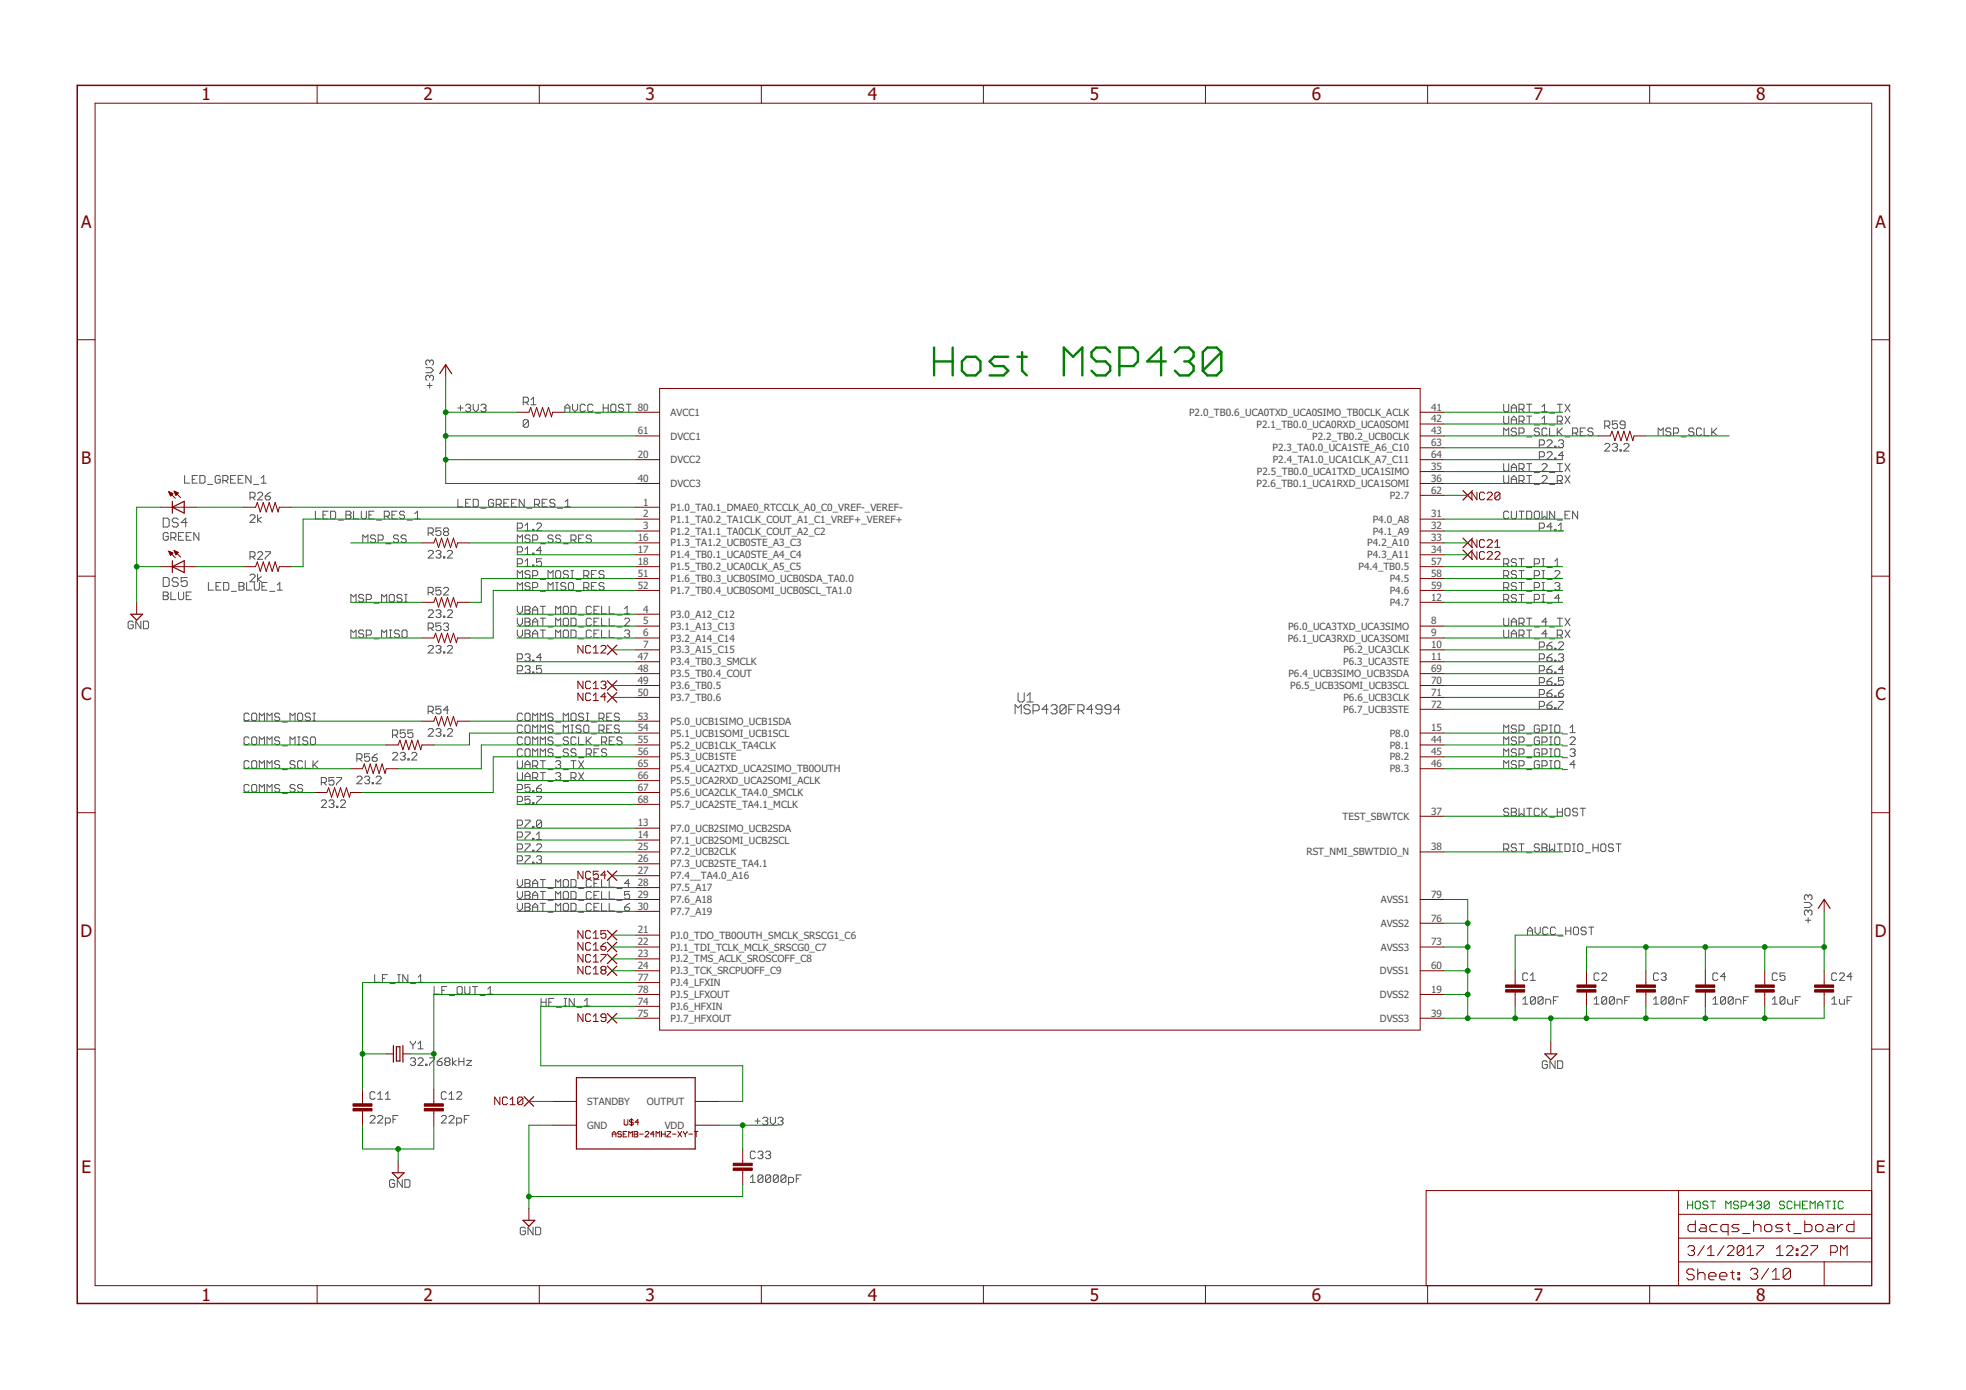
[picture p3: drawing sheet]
<svg xmlns="http://www.w3.org/2000/svg" width="420mm" height="297mm" viewBox="0 0 420 297" stroke-linecap="round" stroke-linejoin="round" font-family="sans-serif">
<defs><g id="words">
<g font-size="3.7" fill="#800000">
<text x="43.1" y="21.4">1</text>
<text x="90.5" y="21.4">2</text>
<text x="138" y="21.4">3</text>
<text x="185.4" y="21.4">4</text>
<text x="232.9" y="21.4">5</text>
<text x="280.4" y="21.4">6</text>
<text x="327.8" y="21.4">7</text>
<text x="375.3" y="21.4">8</text>
<text x="17.3" y="48.6">A</text>
<text x="400.8" y="48.6">A</text>
<text x="17.3" y="99.2">B</text>
<text x="400.8" y="99.2">B</text>
<text x="17.3" y="149.7">C</text>
<text x="400.8" y="149.7">C</text>
<text x="17.2" y="200.2">D</text>
<text x="400.7" y="200.2">D</text>
<text x="17.4" y="250.8">E</text>
<text x="400.9" y="250.8">E</text>
<text x="43.1" y="277.9">1</text>
<text x="90.5" y="277.9">2</text>
<text x="138" y="277.9">3</text>
<text x="185.4" y="277.9">4</text>
<text x="232.9" y="277.9">5</text>
<text x="280.4" y="277.9">6</text>
<text x="327.8" y="277.9">7</text>
<text x="375.3" y="277.9">8</text>
</g>
<g font-size="2.1" fill="#505050">
<text x="136.3" y="87.7">80</text>
<text x="143.3" y="88.8">AVCC1</text>
<text x="254.1" y="88.8">P2.0_TB0.6_UCA0TXD_UCA0SIMO_TB0CLK_ACLK</text>
<text x="305.8" y="87.7">41</text>
<text x="136.3" y="92.8">61</text>
<text x="143.3" y="93.9">DVCC1</text>
<text x="268.5" y="91.4">P2.1_TB0.0_UCA0RXD_UCA0SOMI</text>
<text x="280.4" y="93.9">P2.2_TB0.2_UCB0CLK</text>
<text x="305.8" y="90.3">42</text>
<text x="305.8" y="92.8">43</text>
<text x="305.8" y="95.3">63</text>
<text x="136.3" y="97.9">20</text>
<text x="143.3" y="99">DVCC2</text>
<text x="268.6" y="101.5">P2.5_TB0.0_UCA1TXD_UCA1SIMO</text>
<text x="272" y="96.5">P2.3_TA0.0_UCA1STE_A6_C10</text>
<text x="272" y="99">P2.4_TA1.0_UCA1CLK_A7_C11</text>
<text x="305.8" y="100.4">35</text>
<text x="305.8" y="97.9">64</text>
<text x="136.3" y="103">40</text>
<text x="143.3" y="104.1">DVCC3</text>
<text x="268.5" y="104.1">P2.6_TB0.1_UCA1RXD_UCA1SOMI</text>
<text x="297" y="106.6">P2.7</text>
<text x="305.8" y="103">36</text>
<text x="305.8" y="105.5">62</text>
<text x="137.5" y="108">1</text>
<text x="137.5" y="110.6">2</text>
<text x="137.5" y="113.1">3</text>
<text x="143.3" y="109.2">P1.0_TA0.1_DMAE0_RTCCLK_A0_C0_VREF-_VEREF-</text>
<text x="143.3" y="111.7">P1.1_TA0.2_TA1CLK_COUT_A1_C1_VREF+_VEREF+</text>
<text x="293.4" y="111.7">P4.0_A8</text>
<text x="305.8" y="110.6">31</text>
<text x="305.8" y="113.1">32</text>
<text x="136.3" y="115.7">16</text>
<text x="136.3" y="118.2">17</text>
<text x="143.3" y="114.2">P1.2_TA1.1_TA0CLK_COUT_A2_C2</text>
<text x="143.3" y="116.8">P1.3_TA1.2_UCB0STE_A3_C3</text>
<text x="143.3" y="119.3">P1.4_TB0.1_UCA0STE_A4_C4</text>
<text x="292.2" y="116.8">P4.2_A10</text>
<text x="292.2" y="119.3">P4.3_A11</text>
<text x="293.4" y="114.2">P4.1_A9</text>
<text x="305.8" y="115.7">33</text>
<text x="305.8" y="118.2">34</text>
<text x="136.3" y="120.7">18</text>
<text x="136.3" y="123.3">51</text>
<text x="136.3" y="125.8">52</text>
<text x="143.3" y="121.9">P1.5_TB0.2_UCA0CLK_A5_C5</text>
<text x="143.3" y="124.4">P1.6_TB0.3_UCB0SIMO_UCB0SDA_TA0.0</text>
<text x="290.3" y="121.9">P4.4_TB0.5</text>
<text x="297" y="124.4">P4.5</text>
<text x="305.8" y="120.7">57</text>
<text x="305.8" y="123.3">58</text>
<text x="305.8" y="125.8">59</text>
<text x="137.5" y="130.9">4</text>
<text x="143.3" y="126.9">P1.7_TB0.4_UCB0SOMI_UCB0SCL_TA1.0</text>
<text x="297" y="129.5">P4.7</text>
<text x="297" y="126.9">P4.6</text>
<text x="305.8" y="128.4">12</text>
<text x="137.5" y="133.4">5</text>
<text x="137.5" y="136">6</text>
<text x="143.3" y="132">P3.0_A12_C12</text>
<text x="143.3" y="134.6">P3.1_A13_C13</text>
<text x="143.3" y="137.1">P3.2_A14_C14</text>
<text x="275.2" y="137.1">P6.1_UCA3RXD_UCA3SOMI</text>
<text x="275.3" y="134.6">P6.0_UCA3TXD_UCA3SIMO</text>
<text x="305.8" y="133.4">8</text>
<text x="305.8" y="136">9</text>
<text x="136.3" y="141.1">47</text>
<text x="136.3" y="143.6">48</text>
<text x="137.5" y="138.5">7</text>
<text x="143.3" y="139.6">P3.3_A15_C15</text>
<text x="143.3" y="142.2">P3.4_TB0.3_SMCLK</text>
<text x="287" y="142.2">P6.3_UCA3STE</text>
<text x="287.1" y="139.6">P6.2_UCA3CLK</text>
<text x="305.8" y="138.5">10</text>
<text x="305.8" y="141.1">11</text>
<text x="305.8" y="143.6">69</text>
<text x="136.3" y="146.1">49</text>
<text x="136.3" y="148.7">50</text>
<text x="143.3" y="144.7">P3.5_TB0.4_COUT</text>
<text x="143.3" y="147.3">P3.6_TB0.5</text>
<text x="143.3" y="149.8">P3.7_TB0.6</text>
<text x="275.3" y="144.7">P6.4_UCB3SIMO_UCB3SDA</text>
<text x="275.7" y="147.3">P6.5_UCB3SOMI_UCB3SCL</text>
<text x="287.1" y="149.8">P6.6_UCB3CLK</text>
<text x="305.8" y="146.1">70</text>
<text x="305.8" y="148.7">71</text>
<text x="136.3" y="153.8">53</text>
<text x="143.3" y="154.9">P5.0_UCB1SIMO_UCB1SDA</text>
<text x="287.1" y="152.3">P6.7_UCB3STE</text>
<text x="305.8" y="151.2">72</text>
<text x="136.3" y="156.3">54</text>
<text x="136.3" y="158.8">55</text>
<text x="136.3" y="161.4">56</text>
<text x="143.3" y="157.4">P5.1_UCB1SOMI_UCB1SCL</text>
<text x="143.3" y="160">P5.2_UCB1CLK_TA4CLK</text>
<text x="297" y="157.4">P8.0</text>
<text x="297" y="160">P8.1</text>
<text x="305.8" y="156.3">15</text>
<text x="305.8" y="158.8">44</text>
<text x="305.8" y="161.4">45</text>
<text x="136.3" y="163.9">65</text>
<text x="136.3" y="166.5">66</text>
<text x="143.3" y="162.5">P5.3_UCB1STE</text>
<text x="143.3" y="165">P5.4_UCA2TXD_UCA2SIMO_TB0OUTH</text>
<text x="143.3" y="167.6">P5.5_UCA2RXD_UCA2SOMI_ACLK</text>
<text x="297" y="162.5">P8.2</text>
<text x="297" y="165">P8.3</text>
<text x="305.8" y="163.9">46</text>
<text x="136.3" y="169">67</text>
<text x="136.3" y="171.5">68</text>
<text x="143.3" y="170.1">P5.6_UCA2CLK_TA4.0_SMCLK</text>
<text x="143.3" y="172.7">P5.7_UCA2STE_TA4.1_MCLK</text>
<text x="136.3" y="176.6">13</text>
<text x="136.3" y="179.2">14</text>
<text x="143.3" y="177.7">P7.0_UCB2SIMO_UCB2SDA</text>
<text x="286.9" y="175.2">TEST_SBWTCK</text>
<text x="305.8" y="174.1">37</text>
<text x="136.3" y="181.7">25</text>
<text x="136.3" y="184.2">26</text>
<text x="143.3" y="180.3">P7.1_UCB2SOMI_UCB2SCL</text>
<text x="143.3" y="182.8">P7.2_UCB2CLK</text>
<text x="143.3" y="185.3">P7.3_UCB2STE_TA4.1</text>
<text x="279.2" y="182.8">RST_NMI_SBWTDIO_N</text>
<text x="305.8" y="181.7">38</text>
<text x="136.3" y="186.8">27</text>
<text x="136.3" y="189.3">28</text>
<text x="136.3" y="191.9">29</text>
<text x="143.3" y="187.9">P7.4__TA4.0_A16</text>
<text x="143.3" y="190.4">P7.5_A17</text>
<text x="305.8" y="191.9">79</text>
<text x="136.3" y="194.4">30</text>
<text x="143.3" y="193">P7.6_A18</text>
<text x="143.3" y="195.5">P7.7_A19</text>
<text x="295.1" y="193">AVSS1</text>
<text x="305.8" y="196.9">76</text>
<text x="136.3" y="199.5">21</text>
<text x="136.3" y="202">22</text>
<text x="143.3" y="200.6">PJ.0_TDO_TB0OUTH_SMCLK_SRSCG1_C6</text>
<text x="143.3" y="203.1">PJ.1_TDI_TCLK_MCLK_SRSCG0_C7</text>
<text x="295.1" y="203.1">AVSS3</text>
<text x="295.1" y="198">AVSS2</text>
<text x="305.8" y="202">73</text>
<text x="136.3" y="204.5">23</text>
<text x="136.3" y="207.1">24</text>
<text x="136.3" y="209.6">77</text>
<text x="143.3" y="205.7">PJ.2_TMS_ACLK_SROSCOFF_C8</text>
<text x="143.3" y="208.2">PJ.3_TCK_SRCPUOFF_C9</text>
<text x="294.9" y="208.2">DVSS1</text>
<text x="305.8" y="207.1">60</text>
<text x="136.3" y="214.7">74</text>
<text x="136.3" y="212.2">78</text>
<text x="143.3" y="215.8">PJ.6_HFXIN</text>
<text x="143.3" y="210.7">PJ.4_LFXIN</text>
<text x="143.3" y="213.3">PJ.5_LFXOUT</text>
<text x="294.9" y="213.3">DVSS2</text>
<text x="305.8" y="212.2">19</text>
<text x="136.3" y="217.2">75</text>
<text x="143.3" y="218.4">PJ.7_HFXOUT</text>
<text x="294.9" y="218.4">DVSS3</text>
<text x="305.8" y="217.2">39</text>
<text x="125.5" y="236.1">STANDBY</text>
<text x="138.3" y="236.1">OUTPUT</text>
<text x="125.5" y="241.2">GND</text>
<text x="142.1" y="241.2">VDD</text>
</g>
</g></defs>
<g fill="none" stroke="#505050" stroke-width=".21">
<path d="M91 78.6h1.1l.5 .5-.5 .6h-1.1M91.8 77.2v.3M91.8 77.2l-.3-.3h-.2l-.3 .3v.5l.3 .3M91.8 77.2l.3-.3h.3l.2 .3v.5l-.2 .3M91.3 82.4h1.1M91.8 80.5v.3M91.8 81.9v1M91.8 80.5l-.3-.3h-.2l-.3 .3v.5l.3 .3M91.8 80.5l.3-.3h.3l.2 .3v.5l-.2 .3M97.9 87.2h1.1M98.4 86.7v1M99.5 86.7l.3-.3h.5l.3 .3v.2l-.3 .3"/>
<path d="M100 87.2h.3M100.3 87.2l.3 .3v.2l-.3 .3h-.5l-.3-.3M101.1 86.4v1.1l.6 .5 .5-.5v-1.1M102.8 86.7l.2-.3h.6l.3 .3v.2l-.3 .3M103.3 87.2h.3M103.6 87.2l.3 .3v.2l-.3 .3h-.6l-.2-.3M111.8 86h.8l.3-.3v-.5l-.3-.3h-.8v1.6M112.4 86l.5 .5M112.9 90l-.3-.3h-.5l-.3 .3v1M112.9 90v1l-.3 .3h-.5l-.3-.3M112.9 90l-1.1 1M113.5 85.4l.5-.5v1.6"/>
<path d="M113.5 86.5h1.1M120.7 87.2h1.1M120.7 88v-1.1l.6-.5 .5 .5v1.1M122.4 86.4v1.1l.5 .5 .5-.5v-1.1M125.1 86.7l-.3-.3h-.5l-.3 .3v1l.3 .3h.5l.3-.3M126.7 86.7l-.3-.3h-.5l-.3 .3v1l.3 .3h.5l.3-.3M127.3 88.3h1.1M128.9 87.2h1.1M128.9 86.4v1.6M130 86.4v1.6M130.8 86.4h.6l.2 .3v1l-.2 .3h-.6l-.3-.3v-1zM133.3 86.7l-.3-.3h-.6l-.2 .3v.2l.2 .3h.6l.3 .3v.2l-.3 .3h-.6l-.2-.3"/>
<path d="M133.8 86.4h1.1M134.4 86.4v1.6M321.4 86.4v1.3l.2 .3h.6l.2-.3v-1.3M321.4 88.9v1.4l.2 .3h.6l.2-.3v-1.4M321.4 93.1v-1.6l.5 .5 .5-.5v1.6M321.4 99.1v1.3l.2 .3h.6l.2-.3v-1.3M323 89.7h1.1M323 87.2h1.1M323 88v-1.1l.5-.5 .6 .5v1.1M323 90.6v-1.1l.5-.6 .6 .6v1.1M323 99.9h1.1M324.1 91.7l-.3-.2h-.5l-.3 .2v.3l.3 .3h.5l.3 .2v.3l-.3 .3h-.5l-.3-.3"/>
<path d="M324.6 87.5h.8l.3-.3v-.5l-.3-.3h-.8v1.6M324.6 90h.8l.3-.3v-.5l-.3-.3h-.8v1.7M324.6 92.5h.8l.3-.2v-.6l-.3-.2h-.8v1.6M325.2 87.5l.5 .5M325.2 90l.5 .6M326.3 86.4h1M326.3 88.9h1M326.3 99.1h1M326.3 93.4h1M326.8 86.4v1.6M326.8 88.9v1.7M326.8 99.1v1.6"/>
<path d="M327.9 88.3h1.1M327.9 90.8h1.1M329 95.1h.8l.3-.3v-.5l-.3-.3h-.8v1.6M329 97.6h.8l.3-.3v-.5l-.3-.3h-.8v1.7M329 91.7l-.3-.2h-.5l-.3 .2v.3l.3 .3h.5l.3 .2v.3l-.3 .3h-.5l-.3-.3M329.5 88h1.1M329.5 86.9l.6-.5v1.6M329.5 89.5l.6-.6v1.7M329.5 90.6h1.1M329.5 99.4l.3-.3h.5l.3 .3v.2l-1.1 1.1h1.1M330.6 94.3l.3-.3h.5l.3 .3v.3l-1.1 1h1.1M330.6 96.8l.3-.3h.5l.3 .3v.3l-1.1 1.1h1.1"/>
<path d="M330.6 91.7l-.3-.2h-.5l-.3 .2v1.1l.3 .3h.5l.3-.3M331.2 88.3h1.1M331.2 90.8h1.1M331.2 91.5v1.6h1.1M332.3 95.4h.2v.2h-.2zM332.3 97.9h.2v.3h-.2zM332.8 86.4h1.1M332.8 90h.8l.3-.3v-.5l-.3-.3h-.8v1.7M332.8 91.5v1.6M332.8 99.1h1.1M333.1 94.3l.2-.3h.6l.3 .3v.3l-.3 .2M333.1 92.3l.8 .8"/>
<path d="M333.4 86.4v1.6M333.4 99.1v1.6M333.4 90l.5 .6M333.6 94.8h.3M333.9 94.8l.3 .3v.3l-.3 .2h-.6l-.2-.2M333.9 91.5l-1.1 1M334.2 97.3h-1.1l.8-.8v1.7M334.5 86.4l1 1.6M334.5 88.9l1 1.7M334.5 99.1l1 1.6M334.5 93.4h1M335.5 86.4l-1 1.6"/>
<path d="M335.5 88.9l-1 1.7M335.5 99.1l-1 1.6M336.1 92.5h.8l.3-.2v-.6l-.3-.2h-.8v1.6M336.6 92.5l.6 .6M337.7 92.3h.6M338.8 91.5h-1.1v1.6h1.1M340.4 91.7l-.2-.2h-.6l-.2 .2v.3l.2 .3h.6l.2 .2v.3l-.2 .3h-.6l-.2-.3M342.9 95l.3-.2h.5l.3 .2v.3l-1.1 1.1h1.1M342.9 91h.8l.3-.2v-.6l-.3-.2h-.8v1.6M343.5 91l.5 .6M344.6 95l.2-.2h.6l.3 .2v.3l-.3 .3M345.1 95.6h.3"/>
<path d="M345.4 95.6l.3 .2v.3l-.3 .3h-.6l-.2-.3M345.7 90h-1.1v.8l.5-.3h.3l.3 .3v.5l-.3 .3h-.6l-.2-.3M346.2 96.1h.3v.3h-.3zM347 95l.3-.2h.6l.2 .2v.3l-1.1 1.1h1.1M347.3 90.8h-.8l-.3-.3v-.3l.3-.2h.5l.3 .2v1.1l-.3 .3h-.5l-.3-.3M354.4 93.1v-1.6l.5 .5 .6-.5v1.6M357.1 91.7l-.3-.2h-.5l-.3 .2v.3l.3 .3h.5l.3 .2v.3l-.3 .3h-.5l-.3-.3M357.7 92.5h.8l.2-.2v-.6l-.2-.2h-.8v1.6M359.3 93.4h1.1M362 91.7l-.3-.2h-.5l-.3 .2v.3l.3 .3h.5l.3 .2v.3l-.3 .3h-.5l-.3-.3M363.6 91.7l-.2-.2h-.6l-.2 .2v1.1l.2 .3h.6l.2-.3M364.2 91.5v1.6h1.1"/>
<path d="M365.8 91.5v1.6M366.1 92.3l.8 .8M366.9 91.5l-1.1 1M34.9 110.7h.9l.4 .3v1.3l-.4 .3h-.9zM36 114.1l-.3-.3h-.5l-.3 .3v1.1l.3 .2h.5l.3-.2v-.6h-.6M36.5 114.9h.8l.3-.3v-.5l-.3-.3h-.8v1.6M37.1 114.9l.5 .5M38.1 111l-.3-.3h-.7l-.3 .3v.4l.3 .3h.7l.3 .3v.3l-.3 .3h-.7l-.3-.3M38.1 114.6h.6M39.2 113.8h-1.1v1.6h1.1M39.5 101.6v1.7h1M39.8 114.6h.5"/>
<path d="M40 111.7h-1.3l1-1v1.9M40.9 113.8h-1.1v1.6h1.1M41.1 102.4h.5M42.2 101.6h-1.1v1.7h1.1M42.5 113.8v1.6l-1.1-1.6v1.6M42.7 101.6h.8l.3 .3v1.1l-.3 .3h-.8zM44.4 103.5h1M47.1 101.9l-.3-.3h-.5l-.3 .3v1.1l.3 .3h.5l.3-.3v-.6h-.6M47.6 102.7h.9l.2-.3v-.5l-.2-.3h-.9v1.7M48.2 102.7l.5 .6M49.3 102.4h.5M50.4 101.6h-1.1v1.7h1.1"/>
<path d="M50.9 102.4h.6M52 101.6h-1.1v1.7h1.1M53.4 110.3l.3-.3h.5l.3 .3v.2l-1.1 1.1h1.1M53.4 106.3h.8l.3-.3v-.5l-.3-.3h-.8v1.6M53.4 119h.8l.3-.3v-.5l-.3-.3h-.8v1.6M53.6 101.6v1.7l-1.1-1.7v1.7M54 106.3l.5 .5M54 119l.5 .5M54.2 103.5h1.1M55.1 110v1.6M55.1 105.5l.2-.3h.6l.2 .3v.2l-1 1.1h1M55.1 118.2l.2-.3h.6l.2 .3v.2l-1 1.1h1"/>
<path d="M55.8 103.3h1.1M55.8 102.2l.6-.6v1.7M55.9 110.5l-.8 .6 .8 .5M56.7 106h.8l.3 .3v.3l-.3 .2h-.5l-.3-.2zM56.7 117.9h1.1v.3l-1.1 1.1v.2M57.8 105.2l-.6 .3-.5 .5M67.4 109.2v1.7h1.1M69 110h.6M70.1 109.2h-1.1v1.7h1.1M70.7 109.2h.8l.2 .3v1.1l-.2 .3h-.8zM72.3 111.1h1.1M73.9 109.2h.8l.3 .3v.3l-.3 .2 .3 .3v.3l-.3 .3h-.8z"/>
<path d="M73.9 110h.8M75.6 109.2v1.7h1M77.2 109.2v1.4l.3 .3h.5l.3-.3v-1.4M77.5 116v-1.7l.6 .6 .5-.6v1.7M78.8 110h.6M79.9 109.2h-1.1v1.7h1.1M80.3 114.6l-.3-.3h-.5l-.3 .3v.3l.3 .2h.5l.3 .3v.3l-.3 .3h-.5l-.3-.3M80.5 111.1h1.1M80.8 115.4h.8l.3-.3v-.5l-.3-.3h-.8v1.7M82.1 110.3h.8l.3-.3v-.5l-.3-.3h-.8v1.7M82.4 116.2h1.1M82.7 110.3l.5 .6"/>
<path d="M83.8 110h.5M84.8 109.2h-1v1.7h1M85.2 114.6l-.3-.3h-.5l-.3 .3v.3l.3 .2h.5l.3 .3v.3l-.3 .3h-.5l-.3-.3M86.5 109.5l-.3-.3h-.5l-.3 .3v.3l.3 .2h.5l.3 .3v.3l-.3 .3h-.5l-.3-.3M86.8 114.6l-.2-.3h-.6l-.3 .3v.3l.3 .2h.6l.2 .3v.3l-.2 .3h-.6l-.3-.3M87 111.1h1.1M88.7 110.9h1M88.7 109.8l.5-.6v1.7M91.5 113.9h.8l.3-.3v-.5l-.3-.3h-.8v1.6M91.5 117.9l.3-.3h.5l.3 .3v.3l-1.1 1.1h1.1M92.1 113.9l.5 .5M93.2 117.9l.2-.3h.6l.2 .3v.3l-.2 .2"/>
<path d="M93.7 118.4h.3M94 118.4l.2 .3v.3l-.2 .3h-.6l-.2-.3M94.2 112.8h-1v.8l.5-.2h.3l.2 .2v.6l-.2 .2h-.6l-.2-.2M94.8 119h.3v.3h-.3zM95.1 113.6l-.3-.2v-.3l.3-.3h.5l.3 .3v.3l-.3 .2M95.1 113.6l-.3 .3v.3l.3 .2h.5l.3-.2v-.3l-.3-.3M95.1 113.6h.5M95.6 117.9l.3-.3h.5l.3 .3v.3l-1.1 1.1h1.1M97.9 106.7v1.6h1.1M99.5 107.5h.5M100.6 106.7h-1.1v1.6h1.1M101.1 106.7h.8l.3 .3v1.1l-.3 .2h-.8z"/>
<path d="M102.8 108.6h1.1M105.5 107l-.3-.3h-.5l-.3 .3v1.1l.3 .2h.5l.3-.2v-.6h-.6M106 107.8h.8l.3-.3v-.5l-.3-.3h-.8v1.6M106.6 107.8l.5 .5M107.7 107.5h.5M108.8 106.7h-1.1v1.6h1.1M109.3 107.5h.6M110.4 106.7h-1.1v1.6h1.1M110.6 117.9h.8l.3-.2v-.6l-.3-.2h-.8v1.6M110.6 112.9h.8l.3-.3v-.5l-.3-.3h-.8v1.6M110.6 116v-1.7l.5 .6 .6-.6v1.7M112 106.7v1.6l-1-1.6v1.6"/>
<path d="M112.2 112.3l.5-.5v1.6M112.2 117.4l.5-.5v1.6M112.2 119.9l.5-.5v1.6M112.2 113.4h1.1M112.2 118.5h1.1M112.6 108.6h1.1M113.3 114.6l-.3-.3h-.5l-.3 .3v.3l.3 .2h.5l.3 .3v.3l-.3 .3h-.5l-.3-.3M113.8 113.1h.3v.3h-.3zM113.8 115.4h.8l.3-.3v-.5l-.3-.3h-.8v1.7M113.8 118.2h.3v.3h-.3zM114.2 107.8h.8l.3-.3v-.5l-.3-.3h-.8v1.6M114.7 112.1l.2-.3h.6l.2 .3v.2l-1 1.1h1"/>
<path d="M114.8 107.8l.5 .5M115.5 116.2h1.1M115.7 117.7h-1l.8-.8v1.6M115.7 119.4h-1v.8l.5-.3h.3l.2 .3v.6l-.2 .2h-.6l-.2-.2M115.9 107.5h.5M116.9 106.7h-1v1.6h1M118.2 114.6l-.3-.3h-.5l-.3 .3v.3l.3 .2h.5l.3 .3v.3l-.3 .3h-.5l-.3-.3M118.6 107l-.3-.3h-.5l-.3 .3v.2l.3 .3h.5l.3 .3v.3l-.3 .2h-.5l-.3-.2M119.1 108.6h1.1M119.8 114.6l-.3-.3h-.5l-.3 .3v.3l.3 .2h.5l.3 .3v.3l-.3 .3h-.5l-.3-.3M120.4 116.2h1.1M120.8 108.3h1.1"/>
<path d="M120.8 107.2l.5-.5v1.6M122 115.4h.8l.3-.3v-.5l-.3-.3h-.8v1.7M122.6 115.4l.5 .6M123.7 115.1h.5M124.7 114.3h-1v1.7h1M126.4 114.6l-.3-.3h-.5l-.3 .3v.3l.3 .2h.5l.3 .3v.3l-.3 .3h-.5l-.3-.3M321.4 101.6v1.4l.2 .3h.6l.2-.3v-1.4M322.4 109.5l-.2-.3h-.6l-.2 .3v1.1l.2 .3h.6l.2-.3M323 100.7v-1.1l.5-.5 .6 .5v1.1M323 103.3v-1.1l.5-.6 .6 .6v1.1M323 109.2v1.4l.3 .3h.5l.3-.3v-1.4M323 102.4h1.1"/>
<path d="M324.1 119.7l-.3-.3h-.5l-.3 .3v.2l.3 .3h.5l.3 .3v.3l-.3 .2h-.5l-.3-.2M324.6 100.2h.8l.3-.3v-.5l-.3-.3h-.8v1.6M324.6 102.7h.8l.3-.3v-.5l-.3-.3h-.8v1.7M324.6 119.4h1.1M324.6 109.2h1.1M325.2 100.2l.5 .5M325.2 102.7l.5 .6M325.2 109.2v1.7M325.2 119.4v1.6M326.3 101.6h1M326.3 109.2h.8l.2 .3v1.1l-.2 .3h-.8zM326.8 101.6v1.7"/>
<path d="M327.9 101h1.1M327.9 103.5h1.1M328.2 109.2h.5l.3 .3v1.1l-.3 .3h-.5l-.3-.3v-1.1zM329 112.9h.8l.3-.3v-.5l-.3-.3h-.8v1.6M329.5 101.9l.3-.3h.5l.3 .3v.3l-1.1 1.1h1.1M329.5 109.2v1.7l.6-.6 .5 .6v-1.7M329.5 119.4h.6M329.8 119.4v1.6M331.2 101h1.1M331.2 103.5h1.1M331.7 112.6h-1.1l.8-.8v1.6M332.3 109.2v1.7l-1.1-1.7v1.7"/>
<path d="M332.3 113.1h.2v.3h-.2zM332.3 119.9l.5-.5v1.6M332.8 102.7h.8l.3-.3v-.5l-.3-.3h-.8v1.7M332.8 111.1h1.1M333.1 113.4h1.1M333.1 112.3l.5-.5v1.6M333.4 102.7l.5 .6M334.5 101.6l1 1.7M334.5 110h.5M335.5 101.6l-1 1.7M335.5 109.2h-1v1.7h1M337.2 109.2v1.7l-1.1-1.7v1.7"/>
<path d="M28.5 133l-.3-.3h-.5l-.3 .3v1.1l.3 .3h.5l.3-.3v-.6h-.6M30.1 132.7v1.7l-1.1-1.7v1.7M30.6 132.7h.9l.2 .3v1.1l-.2 .3h-.9zM34.9 123.4h.9l.4 .3v1.3l-.4 .3h-.9zM34.9 126.5h.8l.3 .3v.2l-.3 .3 .3 .3v.3l-.3 .2h-.8zM34.9 127.3h.8M36.5 126.5v1.6h1.1M38.1 123.7l-.3-.3h-.7l-.3 .3v.4l.3 .3h.7l.3 .3v.3l-.3 .3h-.7l-.3-.3M38.1 126.5v1.4l.3 .2h.6l.2-.2v-1.4M39.8 127.3h.5M40 123.4h-1.3v1l.7-.3h.3l.3 .3v.6l-.3 .3h-.6l-.4-.3M40.9 126.5h-1.1v1.6h1.1"/>
<path d="M44.5 124.5v1.6h1.1M46.2 125.3h.5M47.2 124.5h-1v1.6h1M47.8 124.5h.8l.3 .3v1l-.3 .3h-.8zM49.4 126.4h1.1M51.1 124.5h.8l.3 .3v.2l-.3 .3 .3 .3v.2l-.3 .3h-.8zM51.1 125.3h.8M52.7 124.5v1.6h1.1M53.4 123l.3-.3h.5l.3 .3v.2l-1.1 1.1h1.1M54.4 124.5v1.3l.2 .3h.6l.2-.3v-1.3M55.1 122.7v1.6M55.9 123.2l-.8 .6 .8 .5"/>
<path d="M56 125.3h.5M57.1 124.5h-1.1v1.6h1.1M57.6 126.4h1.1M59.3 126.1h1M59.3 125l.5-.5v1.6M75 128.7v-1.7l.5 .6 .6-.6v1.7M75 136.2v-1.6l.5 .6 .6-.6v1.6M77.7 127.3l-.3-.3h-.5l-.3 .3v.3l.3 .2h.5l.3 .3v.3l-.3 .3h-.5l-.3-.3M77.7 134.9l-.3-.3h-.5l-.3 .3v.3l.3 .2h.5l.3 .3v.3l-.3 .2h-.5l-.3-.2M78.3 128.1h.8l.3-.3v-.5l-.3-.3h-.8v1.7M78.3 135.7h.8l.3-.3v-.5l-.3-.3h-.8v1.6M79.9 128.9h1.1"/>
<path d="M79.9 136.5h1.1M81.6 128.7v-1.7l.5 .6 .5-.6v1.7M81.6 136.2v-1.6l.5 .6 .5-.6v1.6M83.2 127.3l.3-.3h.5l.3 .3v1.1l-.3 .3h-.5l-.3-.3zM83.2 136.2h.5M83.2 134.6h.5M83.5 134.6v1.6M85.4 134.9l-.3-.3h-.5l-.3 .3v.3l.3 .2h.5l.3 .3v.3l-.3 .2h-.5l-.3-.2M85.9 127.3l-.3-.3h-.5l-.3 .3v.3l.3 .2h.5l.3 .3v.3l-.3 .3h-.5l-.3-.3M85.9 134.9l.3-.3h.5l.3 .3v1.1l-.3 .2h-.5l-.3-.2zM86.5 127h.5M86.5 128.7h.5"/>
<path d="M86.7 127v1.7M91.5 130.6l.3-.3h.5l.3 .3v.3l-1.1 1.1h1.1M91.5 126.6h.8l.3-.3v-.5l-.3-.3h-.8v1.6M91.5 134.2h.8l.3-.3v-.5l-.3-.3h-.8v1.7M91.5 138.2l.3-.3h.5l.3 .3v.3l-1.1 1.1h1.1M92.1 126.6l.5 .5M92.1 134.2l.5 .6M93.2 130.6l.2-.3h.6l.2 .3v.3l-.2 .2M93.2 138.2l.2-.3h.6l.2 .3v.3l-.2 .2M93.7 131.1h.3M93.7 138.7h.3M94 131.1l.2 .3v.3l-.2 .3h-.6l-.2-.3"/>
<path d="M94 138.7l.2 .3v.3l-.2 .3h-.6l-.2-.3M94.2 125.5h-1v.8l.5-.2h.3l.2 .2v.6l-.2 .2h-.6l-.2-.2M94.2 133.1h-1v.8l.5-.2h.3l.2 .2v.6l-.2 .3h-.6l-.2-.3M94.8 131.7h.3v.3h-.3zM94.8 139.3h.3v.3h-.3zM94.8 125.8l.3-.3h.5l.3 .3v.3l-1.1 1h1.1M94.8 133.4l.3-.3h.5l.3 .3v.3l-.3 .2M95.3 133.9h.3M95.6 133.9l.3 .3v.3l-.3 .3h-.5l-.3-.3M95.6 130.6l.3-.3h.5l.3 .3v.3l-1.1 1.1h1.1M95.6 138.2l.3-.3h.5l.3 .3v.3l-1.1 1.1h1.1M110.6 120.5h.8l.3-.3v-.5l-.3-.3h-.8v1.6"/>
<path d="M110.6 123.6v-1.7l.5 .6 .6-.6v1.7M110.6 126.1v-1.6l.5 .5 .6-.5v1.6M110.6 129.6v1l.5 .6 .6-.6v-1M110.6 132.1v1.1l.5 .5 .6-.5v-1.1M110.6 134.6v1.1l.5 .5 .6-.5v-1.1M112.2 129.6h.8l.3 .2v.3l-.3 .3 .3 .2v.3l-.3 .3h-.8zM112.2 132.1h.8l.3 .3v.2l-.3 .3 .3 .3v.3l-.3 .2h-.8zM112.2 134.6h.8l.3 .3v.3l-.3 .2 .3 .3v.3l-.3 .2h-.8zM112.2 140l.3-.3h.5l.3 .3v.3l-.3 .2M112.2 121h1.1M112.2 132.9h.8M112.2 135.4h.8"/>
<path d="M112.2 130.4h.8M113.3 122.2l-.3-.3h-.5l-.3 .3v.3l.3 .2h.5l.3 .3v.3l-.3 .3h-.5l-.3-.3M113.3 124.8l-.3-.3h-.5l-.3 .3v.2l.3 .3h.5l.3 .3v.2l-.3 .3h-.5l-.3-.3M113.8 120.8h.3v.2h-.3zM113.8 123h.8l.3-.3v-.5l-.3-.3h-.8v1.7M113.8 125.6h.8l.3-.3v-.5l-.3-.3h-.8v1.6M113.8 131.2v-1.1l.6-.5 .5 .5v1.1M113.8 133.7v-1.1l.6-.5 .5 .5v1.1M113.8 136.2v-1l.6-.6 .5 .6v1M113.8 132.9h1.1M113.8 135.4h1.1M113.8 130.4h1.1"/>
<path d="M115.5 123.8h1.1M115.5 126.4h1.1M115.5 132.1h1.1M115.5 134.6h1.1M115.5 129.6h1.1M116 129.6v1.6M116 132.1v1.6M116 134.6v1.6M117.1 134h1.1M117.1 136.5h1.1M117.1 131.4h1.1M117.1 123.6v-1.7l.5 .6 .6-.6v1.7"/>
<path d="M117.1 126.1v-1.6l.5 .5 .6-.5v1.6M118.7 126.1h.6M118.7 122.2l.3-.3h.5l.3 .3v1.1l-.3 .3h-.5l-.3-.3zM118.7 131.2v-1.6l.6 .5 .5-.5v1.6M118.7 133.7v-1.6l.6 .5 .5-.5v1.6M118.7 136.2v-1.6l.6 .6 .5-.6v1.6M118.7 124.5h.6M119 124.5v1.6M120.4 132.4l.2-.3h.6l.3 .3v1.1l-.3 .2h-.6l-.2-.2zM120.4 134.9l.2-.3h.6l.3 .3v1.1l-.3 .2h-.6l-.2-.2zM120.4 129.8l.2-.2h.6l.3 .2v1.1l-.3 .3h-.6l-.2-.3zM120.9 124.8l-.3-.3h-.5l-.3 .3v.2l.3 .3h.5l.3 .3v.2l-.3 .3h-.5l-.3-.3"/>
<path d="M121.5 122.2l-.3-.3h-.6l-.2 .3v.3l.2 .2h.6l.3 .3v.3l-.3 .3h-.6l-.2-.3M121.5 124.8l.3-.3h.5l.3 .3v1l-.3 .3h-.5l-.3-.3zM122 129.6h.8l.3 .2v1.1l-.3 .3h-.8zM122 132.1h.8l.3 .3v1.1l-.3 .2h-.8zM122 134.6h.8l.3 .3v1.1l-.3 .2h-.8zM122 121.9h.6M122 123.6h.6M122.3 121.9v1.7M123.1 123.8h1.1M123.1 126.4h1.1M123.7 134h1M123.7 136.5h1"/>
<path d="M123.7 131.4h1M124.8 123h.8l.2-.3v-.5l-.2-.3h-.8v1.7M124.8 125.6h.8l.2-.3v-.5l-.2-.3h-.8v1.6M125.3 123l.5 .6M125.3 125.6l.5 .5M126.4 122.7h.5M126.4 125.3h.5M126.4 132.4l-.3-.3h-.5l-.3 .3v1.1l.3 .2h.5l.3-.2M126.4 134.9l-.3-.3h-.5l-.3 .3v1.1l.3 .2h.5l.3-.2M126.4 129.8l-.3-.2h-.5l-.3 .2v1.1l.3 .3h.5l.3-.3M126.9 132.9h.6M126.9 135.4h.6"/>
<path d="M126.9 130.4h.6M127.5 124.5h-1.1v1.6h1.1M127.5 121.9h-1.1v1.7h1.1M128 132.1h-1.1v1.6h1.1M128 134.6h-1.1v1.6h1.1M128 129.6h-1.1v1.6h1.1M128.6 132.1v1.6h1M128.6 134.6v1.6h1M128.6 129.6v1.6h1M129.1 122.2l-.3-.3h-.5l-.3 .3v.3l.3 .2h.5l.3 .3v.3l-.3 .3h-.5l-.3-.3M129.1 124.8l-.3-.3h-.5l-.3 .3v.2l.3 .3h.5l.3 .3v.2l-.3 .3h-.5l-.3-.3M130.2 132.1v1.6h1.1"/>
<path d="M130.2 134.6v1.6h1.1M130.2 129.6v1.6h1.1M131.8 134h1.1M131.8 136.5h1.1M131.8 131.4h1.1M133.5 132.4l.3-.3h.5l.3 .3v.2l-1.1 1.1h1.1M133.5 134.9l.3-.3h.5l.3 .3v.3l-.3 .2M133.5 131.2h1.1M133.5 130.1l.5-.5v1.6M134 135.4h.3M134.3 135.4l.3 .3v.3l-.3 .2h-.5l-.3-.2M321.4 128.1h.8l.2-.3v-.5l-.2-.3h-.8v1.7"/>
<path d="M321.4 120.5h.8l.2-.3v-.5l-.2-.3h-.8v1.6M321.4 123h.8l.2-.3v-.5l-.2-.3h-.8v1.7M321.4 125.6h.8l.2-.3v-.5l-.2-.3h-.8v1.6M321.4 132.1v1.4l.2 .2h.6l.2-.2v-1.4M321.4 134.6v1.4l.2 .2h.6l.2-.2v-1.4M321.9 120.5l.5 .5M321.9 123l.5 .6M321.9 125.6l.5 .5M321.9 128.1l.5 .6M323 133.7v-1.1l.5-.5 .6 .5v1.1M323 136.2v-1l.5-.6 .6 .6v1M323 132.9h1.1"/>
<path d="M323 135.4h1.1M324.1 122.2l-.3-.3h-.5l-.3 .3v.3l.3 .2h.5l.3 .3v.3l-.3 .3h-.5l-.3-.3M324.1 124.8l-.3-.3h-.5l-.3 .3v.2l.3 .3h.5l.3 .3v.2l-.3 .3h-.5l-.3-.3M324.1 127.3l-.3-.3h-.5l-.3 .3v.3l.3 .2h.5l.3 .3v.3l-.3 .3h-.5l-.3-.3M324.6 133.2h.8l.3-.3v-.5l-.3-.3h-.8v1.6M324.6 135.7h.8l.3-.3v-.5l-.3-.3h-.8v1.6M324.6 121.9h1.1M324.6 124.5h1.1M324.6 127h1.1M325.2 121.9v1.7M325.2 124.5v1.6M325.2 127v1.7"/>
<path d="M325.2 133.2l.5 .5M325.2 135.7l.5 .5M326.3 121.3h1M326.3 123.8h1M326.3 126.4h1M326.3 128.9h1M326.3 132.1h1M326.3 134.6h1M326.8 132.1v1.6M326.8 134.6v1.6M327.9 128.1h.8l.3-.3v-.5l-.3-.3h-.8v1.7M327.9 120.5h.8l.3-.3v-.5l-.3-.3h-.8v1.6"/>
<path d="M327.9 123h.8l.3-.3v-.5l-.3-.3h-.8v1.7M327.9 125.6h.8l.3-.3v-.5l-.3-.3h-.8v1.6M327.9 134h1.1M327.9 136.5h1.1M329 138.3h.8l.3-.3v-.6l-.3-.2h-.8v1.6M329.5 126.1h.6M329.5 121h.6M329.5 121.9h.6M329.5 123.6h.6M329.5 124.5h.6M329.5 127h.6M329.5 128.7h.6"/>
<path d="M329.8 121.9v1.7M329.8 124.5v1.6M329.8 127v1.7M330.6 138h.8l.3 .3v.2l-.3 .3h-.5l-.3-.3zM330.6 132.9h-1.1l.8-.8v1.6M330.6 135.4h-1.1l.8-.8v1.6M330.6 121.3h1.1M330.6 123.8h1.1M330.6 126.4h1.1M330.6 128.9h1.1M331.2 134h1.1M331.2 136.5h1.1"/>
<path d="M331.7 139.7l-.5 .3-.6 .5M331.7 137.2l-.5 .2-.6 .6M332.3 138.5h.2v.3h-.2zM332.3 122.2l.2-.3h.6l.3 .3v.3l-1.1 1.1h1.1M332.3 124.8l.2-.3h.6l.3 .3v.2l-.3 .3M332.3 121h1.1M332.8 135.7h.8l.3-.3v-.5l-.3-.3h-.8v1.6M332.8 125.3h.3M332.8 132.1h1.1M333.1 140l.2-.3h.6l.3 .3v.3l-.3 .2M333.1 137.4l.2-.2h.6l.3 .2v.3l-1.1 1.1h1.1M333.1 125.3l.3 .3v.2l-.3 .3h-.6l-.2-.3"/>
<path d="M333.4 132.1v1.6M333.4 127.8h-1.1l.8-.8v1.7M333.4 135.7l.5 .5M334.5 132.1l1 1.6M334.5 134.6l1 1.6M335.5 132.1l-1 1.6M335.5 134.6l-1 1.6M53.2 152.7l-.2-.3h-.6l-.2 .3v1.1l.2 .2h.6l.2-.2M53.2 157.8l-.2-.3h-.6l-.2 .3v1.1l.2 .2h.6l.2-.2M54.1 152.4h.5l.3 .3v1.1l-.3 .2h-.5l-.3-.2v-1.1zM54.1 157.5h.5l.3 .3v1.1l-.3 .2h-.5l-.3-.2v-1.1zM55.4 154v-1.6l.6 .6 .5-.6v1.6"/>
<path d="M55.4 159.1v-1.6l.6 .5 .5-.5v1.6M57.1 154v-1.6l.5 .6 .5-.6v1.6M57.1 159.1v-1.6l.5 .5 .5-.5v1.6M59.8 152.7l-.3-.3h-.5l-.3 .3v.3l.3 .2h.5l.3 .3v.3l-.3 .2h-.5l-.3-.2M59.8 157.8l-.3-.3h-.5l-.3 .3v.2l.3 .3h.5l.3 .3v.3l-.3 .2h-.5l-.3-.2M60.3 154.3h1.1M60.3 159.4h1.1M62 154v-1.6l.5 .6 .6-.6v1.6M62 159.1v-1.6l.5 .5 .6-.5v1.6M63.6 152.7l.3-.3h.5l.3 .3v1.1l-.3 .2h-.5l-.3-.2zM63.6 157.5h.6M63.6 159.1h.6"/>
<path d="M63.9 157.5v1.6M65.8 157.8l-.3-.3h-.5l-.3 .3v.2l.3 .3h.5l.3 .3v.3l-.3 .2h-.5l-.3-.2M66.3 152.7l-.2-.3h-.6l-.3 .3v.3l.3 .2h.6l.2 .3v.3l-.2 .2h-.6l-.3-.2M66.3 157.8l.3-.3h.5l.3 .3v1.1l-.3 .2h-.5l-.3-.2zM66.9 152.4h.5M66.9 154h.5M67.1 152.4v1.6M83.9 157.1h.8l.3-.3v-.5l-.3-.3h-.8v1.6M84.4 157.1l.6 .5M86.6 156h-1.1v.8l.6-.3h.2l.3 .3v.6l-.3 .2h-.5l-.3-.2M88.2 156h-1v.8l.8-.3 .2 .3v.6l-.2 .2h-.6l-.2-.2M91.5 152h.8l.3-.3v-.5l-.3-.3h-.8v1.6"/>
<path d="M91.5 156l.3-.3h.5l.3 .3v.3l-1.1 1h1.1M92.1 152l.5 .5M93.2 156l.2-.3h.6l.2 .3v.3l-.2 .2M93.7 156.5h.3M94 156.5l.2 .3v.3l-.2 .2h-.6l-.2-.2M94.2 150.9h-1v.8l.5-.3h.3l.2 .3v.6l-.2 .2h-.6l-.2-.2M94.8 157.1h.3v.2h-.3zM95.6 156l.3-.3h.5l.3 .3v.3l-1.1 1h1.1M95.9 151.7h-1.1l.8-.8v1.6M110.6 140.8h.8l.3-.3v-.5l-.3-.3h-.8v1.6M110.6 143.3h.8l.3-.2v-.6l-.3-.2h-.8v1.6M111.7 155.2l-.3-.3h-.6l-.2 .3v1.1l.2 .3h.6l.3-.3"/>
<path d="M111.7 152.7l-.3-.3h-.6l-.2 .3v1.1l.2 .2h.6l.3-.2M111.7 157.8l-.3-.3h-.6l-.2 .3v1.1l.2 .2h.6l.3-.2M112.2 142.5l.3-.2h.5l.3 .2v.3l-.3 .3M112.5 154.9h.5l.3 .3v1.1l-.3 .3h-.5l-.3-.3v-1.1zM112.5 152.4h.5l.3 .3v1.1l-.3 .2h-.5l-.3-.2v-1.1zM112.5 157.5h.5l.3 .3v1.1l-.3 .2h-.5l-.3-.2v-1.1zM112.7 140.5h.3M112.7 143.1h.3M113 140.5l.3 .3v.3l-.3 .2h-.5l-.3-.2M113 143.1l.3 .2v.3l-.3 .3h-.5l-.3-.3M113.8 141.1h.3v.2h-.3zM113.8 143.6h.3v.3h-.3z"/>
<path d="M113.8 154v-1.6l.6 .6 .5-.6v1.6M113.8 156.6v-1.7l.6 .6 .5-.6v1.7M113.8 159.1v-1.6l.6 .5 .5-.5v1.6M115.5 154v-1.6l.5 .6 .6-.6v1.6M115.5 156.6v-1.7l.5 .6 .6-.6v1.7M115.5 159.1v-1.6l.5 .5 .6-.5v1.6M115.7 142.3h-1v.8l.8-.3 .2 .3v.5l-.2 .3h-.6l-.2-.3M115.7 140.5h-1l.8-.8v1.6M118.2 155.2l-.3-.3h-.5l-.3 .3v.3l.3 .3h.5l.3 .2v.3l-.3 .3h-.5l-.3-.3M118.2 152.7l-.3-.3h-.5l-.3 .3v.3l.3 .2h.5l.3 .3v.3l-.3 .2h-.5l-.3-.2M118.2 157.8l-.3-.3h-.5l-.3 .3v.2l.3 .3h.5l.3 .3v.3l-.3 .2h-.5l-.3-.2M118.7 154.3h1.1"/>
<path d="M118.7 159.4h1.1M118.7 156.8h1.1M120.4 154v-1.6l.5 .6 .6-.6v1.6M120.4 156.6v-1.7l.5 .6 .6-.6v1.7M121.5 157.8l-.3-.3h-.6l-.2 .3v.2l.2 .3h.6l.3 .3v.3l-.3 .2h-.6l-.2-.2M122 156.6h.6M122 154.9h.6M122.3 152.4h.5l.3 .3v1.1l-.3 .2h-.5l-.3-.2v-1.1zM122.3 154.9v1.7M123.1 157.8l-.3-.3h-.5l-.3 .3v1.1l.3 .2h.5l.3-.2M123.7 157.5v1.6h1M124.2 155.2l-.3-.3h-.5l-.3 .3v.3l.3 .3h.5l.3 .2v.3l-.3 .3h-.5l-.3-.3"/>
<path d="M124.7 152.7l-.2-.3h-.6l-.2 .3v.3l.2 .2h.6l.2 .3v.3l-.2 .2h-.6l-.2-.2M125 154.9h.6l.2 .3v1.1l-.2 .3h-.6l-.2-.3v-1.1zM125.3 152.4h.5M125.3 154h.5M125.3 157.5v1.6M125.6 152.4v1.6M125.6 158.3l.8 .8M126.4 154.3h1.1M126.4 156.8h1.1M126.4 157.5l-1.1 1.1M126.9 159.4h1.1M128 153.5h.8l.3-.3v-.5l-.3-.3h-.8v1.6"/>
<path d="M128 156h.8l.3-.2v-.6l-.3-.3h-.8v1.7M128.6 158.6h.8l.2-.3v-.5l-.2-.3h-.8v1.6M128.6 156l.5 .6M128.6 153.5l.5 .5M129.1 158.6l.5 .5M129.7 153.2h.5M129.7 155.8h.5M130.2 158.3h.5M130.7 154.9h-1v1.7h1M130.7 152.4h-1v1.6h1M131.3 157.5h-1.1v1.6h1.1M132.4 155.2l-.3-.3h-.5l-.3 .3v.3l.3 .3h.5l.3 .2v.3l-.3 .3h-.5l-.3-.3"/>
<path d="M132.4 152.7l-.3-.3h-.5l-.3 .3v.3l.3 .2h.5l.3 .3v.3l-.3 .2h-.5l-.3-.2M132.9 157.8l-.2-.3h-.6l-.3 .3v.2l.3 .3h.6l.2 .3v.3l-.2 .2h-.6l-.3-.2M216.9 152.5v-1.9l.7 .7 .6-.7v1.9M217.6 148.1v1.6l.3 .3h.6l.4-.3v-1.6M219.5 150h1.3M219.5 148.7l.6-.6v1.9M220.2 150.9l-.4-.3h-.6l-.4 .3v.4l.4 .3h.6l.4 .3v.3l-.4 .3h-.6l-.4-.3M220.8 151.9h.9l.4-.3v-.7l-.4-.3h-.9v1.9M224 151.6h-1.3l1-1v1.9M224.6 150.9l.3-.3h.7l.3 .3v.4l-.3 .3M225.3 151.6h.3M225.6 151.6l.3 .3v.3l-.3 .3h-.7l-.3-.3"/>
<path d="M227.8 150.9l-.3-.3h-.7l-.3 .3v1.3M227.8 150.9v1.3l-.3 .3h-.7l-.3-.3M227.8 150.9l-1.3 1.3M228.4 151.6h.7M229.7 150.6h-1.3v1.9M230.4 151.9h.9l.4-.3v-.7l-.4-.3h-.9v1.9M231 151.9l.7 .6M233.6 151.6h-1.3l1-1v1.9M235.5 151.6h-1l-.3-.3v-.4l.3-.3h.7l.3 .3v1.3l-.3 .3h-.7l-.3-.3M237.4 151.6h-1l-.3-.3v-.4l.3-.3h.7l.3 .3v1.3l-.3 .3h-.7l-.3-.3M239.3 151.6h-1.3l1-1v1.9M321.4 156.6v-1.7l.5 .6 .5-.6v1.7"/>
<path d="M321.4 159.1v-1.6l.5 .5 .5-.5v1.6M324.1 155.2l-.3-.3h-.5l-.3 .3v.3l.3 .3h.5l.3 .2v.3l-.3 .3h-.5l-.3-.3M324.1 157.8l-.3-.3h-.5l-.3 .3v.2l.3 .3h.5l.3 .3v.3l-.3 .2h-.5l-.3-.2M324.6 158.6h.8l.3-.3v-.5l-.3-.3h-.8v1.6M324.6 156h.8l.3-.2v-.6l-.3-.3h-.8v1.7M326.3 159.4h1M326.3 156.8h1M329 151h.8l.3-.3v-.6l-.3-.2h-.8v1.6M329 148.4h.8l.3-.3v-.5l-.3-.3h-.8v1.6M329 140.8h.8l.3-.3v-.5l-.3-.3h-.8v1.6M329 143.3h.8l.3-.2v-.6l-.3-.2h-.8v1.6M329 145.9h.8l.3-.3v-.5l-.3-.3h-.8v1.6"/>
<path d="M329 155.2l-.3-.3h-.5l-.3 .3v1.1l.3 .3h.5l.3-.3v-.5h-.6M329 157.8l-.3-.3h-.5l-.3 .3v1.1l.3 .2h.5l.3-.2v-.6h-.6M329.5 158.6h.8l.3-.3v-.5l-.3-.3h-.8v1.6M329.5 156h.8l.3-.2v-.6l-.3-.3h-.8v1.7M330.6 150.7h.8l.3 .3v.2l-.3 .3h-.5l-.3-.3zM330.6 140.5h.8l.3 .3v.3l-.3 .2h-.5l-.3-.2zM330.6 143.1h.8l.3 .2v.3l-.3 .3h-.5l-.3-.3zM330.6 145.6h.8l.3 .3v.3l-.3 .2h-.5l-.3-.2zM330.6 148.1h.8l.3 .3v.3l-.3 .2h-.5l-.3-.2zM331.2 156.6h.5M331.2 157.5h.5M331.2 159.1h.5"/>
<path d="M331.2 154.9h.5M331.4 154.9v1.7M331.4 157.5v1.6M331.7 142.3l-.5 .2-.6 .6M331.7 144.8l-.5 .3-.6 .5M331.7 147.3l-.5 .3-.6 .5M331.7 149.9l-.5 .2-.6 .6M332.3 151.2h.2v.3h-.2zM332.3 141.1h.2v.2h-.2zM332.3 143.6h.2v.3h-.2zM332.3 146.2h.2v.2h-.2zM332.3 148.7h.2v.2h-.2z"/>
<path d="M332.5 154.9h.6l.3 .3v1.1l-.3 .3h-.6l-.2-.3v-1.1zM332.5 157.5h.6l.3 .3v1.1l-.3 .2h-.6l-.2-.2v-1.1zM333.1 148.1h.8l.3 .3v.3l-.3 .2h-.6l-.2-.2zM333.1 149.9h1.1v.2l-1.1 1.1v.3M333.6 140.5h.3M333.9 140.5l.3 .3v.3l-.3 .2h-.6l-.2-.2M333.9 159.4h1.1M333.9 156.8h1.1M334.2 144.8h-1.1v.8l.5-.3h.3l.3 .3v.6l-.3 .2h-.6l-.2-.2M334.2 143.1h-1.1l.8-.8v1.6M334.2 147.3l-.6 .3-.5 .5M335.5 156.6h1.1"/>
<path d="M335.5 157.8l.3-.3h.6l.2 .3v.2l-1.1 1.1h1.1M335.5 155.5l.6-.6v1.7M53.2 167.9l-.2-.3h-.6l-.2 .3v1.1l.2 .3h.6l.2-.3M53.2 162.8l-.2-.2h-.6l-.2 .2v1.1l.2 .3h.6l.2-.3M54.1 167.6h.5l.3 .3v1.1l-.3 .3h-.5l-.3-.3v-1.1zM54.1 162.6h.5l.3 .2v1.1l-.3 .3h-.5l-.3-.3v-1.1zM55.4 164.2v-1.6l.6 .5 .5-.5v1.6M55.4 169.3v-1.7l.6 .6 .5-.6v1.7M57.1 164.2v-1.6l.5 .5 .5-.5v1.6M57.1 169.3v-1.7l.5 .6 .5-.6v1.7M59.8 167.9l-.3-.3h-.5l-.3 .3v.3l.3 .3h.5l.3 .2v.3l-.3 .3h-.5l-.3-.3M59.8 162.8l-.3-.2h-.5l-.3 .2v.3l.3 .3h.5l.3 .3v.2l-.3 .3h-.5l-.3-.3"/>
<path d="M60.3 169.5h1.1M60.3 164.5h1.1M63.1 167.9l-.3-.3h-.6l-.2 .3v.3l.2 .3h.6l.3 .2v.3l-.3 .3h-.6l-.2-.3M63.1 162.8l-.3-.2h-.6l-.2 .2v.3l.2 .3h.6l.3 .3v.2l-.3 .3h-.6l-.2-.3M64.7 167.9l-.3-.3h-.5l-.3 .3v.3l.3 .3h.5l.3 .2v.3l-.3 .3h-.5l-.3-.3M64.7 162.8l-.3-.2h-.5l-.3 .2v1.1l.3 .3h.5l.3-.3M65.2 162.6v1.6h1.1M66.9 162.6v1.6M67.1 163.4l.9 .8M68 162.6l-1.1 1.1M68.7 167.2h.8l.2-.2v-.6l-.2-.2h-.8v1.6M68.7 171.2l.2-.3h.6l.2 .3v.3l-1 1.1h1"/>
<path d="M69.2 167.2l.5 .6M70.3 171.2l.3-.3h.5l.3 .3v.3l-.3 .3M70.8 171.8h.3M71.1 171.8l.3 .2v.3l-.3 .3h-.5l-.3-.3M71.4 166.2h-1.1v.8l.5-.3h.3l.3 .3v.5l-.3 .3h-.5l-.3-.3M71.9 172.3h.3v.3h-.3zM71.9 166.2h1.1v.2l-1.1 1.1v.3M72.7 171.2l.3-.3h.6l.2 .3v.3l-1.1 1.1h1.1M76.3 162.2h.8l.3-.3v-.6l-.3-.2h-.8v1.6M76.3 166.1l.2-.2h.6l.3 .2v.3l-1.1 1.1h1.1M76.8 162.2l.6 .5M77.9 166.1l.3-.2h.5l.3 .2v.3l-.3 .3"/>
<path d="M78.4 166.7h.3M78.7 166.7l.3 .3v.2l-.3 .3h-.5l-.3-.3M79 161.1h-1.1v.8l.5-.3h.3l.3 .3v.5l-.3 .3h-.5l-.3-.3M79.5 167.2h.3v.3h-.3zM79.5 161.9h.9l.2 .3v.2l-.2 .3h-.6l-.3-.3zM80.4 166.1l.2-.2h.6l.2 .2v.3l-1 1.1h1M80.6 161.1l-.5 .2-.6 .6M83.9 161.1l.3-.3h.5l.3 .3v.2l-1.1 1.1h1.1M85.5 161.1l.3-.3h.5l.3 .3v.2l-.3 .3M86.1 161.6h.2M86.3 161.6l.3 .3v.2l-.3 .3h-.5l-.3-.3M87.2 162.1h.2v.3h-.2z"/>
<path d="M88 161.1l.3-.3h.5l.3 .3v.2l-1.1 1.1h1.1M110.6 168.7h.8l.3-.2v-.6l-.3-.3h-.8v1.7M110.6 162.6v1.3l.2 .3h.6l.3-.3v-1.3M110.6 165.1v1.4l.2 .2h.6l.3-.2v-1.4M110.6 171.3h.8l.3-.3v-.5l-.3-.3h-.8v1.6M110.6 176.4h.8l.3-.3v-.6l-.3-.2h-.8v1.6M110.6 178.9h.8l.3-.3v-.5l-.3-.3h-.8v1.6M111.7 160.3l-.3-.3h-.6l-.2 .3v1.1l.2 .2h.6l.3-.2M112.2 164.2v-1.1l.5-.5 .6 .5v1.1M112.2 166.7v-1l.5-.6 .6 .6v1M112.2 175.3h1.1v.2l-1.1 1.1v.3M112.2 177.8h1.1v.3l-1.1 1.1v.2"/>
<path d="M112.2 163.4h1.1M112.2 165.9h1.1M112.5 160h.5l.3 .3v1.1l-.3 .2h-.5l-.3-.2v-1.1zM113.3 167.6h-1.1v.9l.8-.3 .3 .3v.5l-.3 .3h-.5l-.3-.3M113.3 170.2h-1.1v.8l.8-.3 .3 .3v.5l-.3 .3h-.5l-.3-.3M113.8 169h.3v.3h-.3zM113.8 161.6v-1.6l.6 .6 .5-.6v1.6M113.8 163.7h.8l.3-.3v-.6l-.3-.2h-.8v1.6M113.8 166.2h.8l.3-.3v-.5l-.3-.3h-.8v1.6M113.8 171.5h.3v.3h-.3zM113.8 176.6h.3v.3h-.3zM113.8 179.2h.3v.2h-.3z"/>
<path d="M114.4 163.7l.5 .5M114.4 166.2l.5 .5M114.7 168.5h.8l.2 .2v.3l-.2 .3h-.6l-.2-.3zM114.7 170.2h1v.3l-1 1v.3M114.7 179.4h1M114.7 178.4l.5-.6v1.6M115.5 162.6h1.1M115.5 165.1h1.1M115.5 161.6v-1.6l.5 .6 .6-.6v1.6M115.7 175.5v1.1l-.2 .3h-.6l-.2-.3M115.7 175.5l-.2-.2h-.6l-.2 .2v1.1M115.7 175.5l-1 1.1"/>
<path d="M115.7 167.6l-.5 .3-.5 .6M116 162.6v1.6M116 165.1v1.6M117.1 164.5h1.1M117.1 167h1.1M118.2 160.3l-.3-.3h-.5l-.3 .3v.3l.3 .2h.5l.3 .3v.3l-.3 .2h-.5l-.3-.2M118.7 162.8l.3-.2h.5l.3 .2v.3l-.3 .3M118.7 165.4l.3-.3h.5l.3 .3v.3l-.3 .2M118.7 161.9h1.1M119.3 163.4h.2M119.3 165.9h.2M119.5 163.4l.3 .3v.2l-.3 .3h-.5l-.3-.3"/>
<path d="M119.5 165.9l.3 .3v.3l-.3 .2h-.5l-.3-.2M120.4 164.5h1.1M120.4 167h1.1M121.5 160.3l-.3-.3h-.6l-.2 .3v.3l.2 .2h.6l.3 .3v.3l-.3 .2h-.6l-.2-.2M122 162.6h1.1M122 166.2h.8l.3-.3v-.5l-.3-.3h-.8v1.6M122.6 162.6v1.6M122.6 166.2l.5 .5M123.1 160.3l-.3-.3h-.5l-.3 .3v.3l.3 .2h.5l.3 .3v.3l-.3 .2h-.5l-.3-.2M123.7 162.6l1 1.6M123.7 165.1l1 1.6M123.7 161.9h1"/>
<path d="M124.7 162.6l-1 1.6M124.7 165.1l-1 1.6M125.3 161.1h.8l.3-.3v-.5l-.3-.3h-.8v1.6M125.8 161.1l.6 .5M126.9 160.8h.6M128 160h-1.1v1.6h1.1M129.6 160.3l-.2-.3h-.6l-.2 .3v.3l.2 .2h.6l.2 .3v.3l-.2 .2h-.6l-.2-.2M321.4 161.6v-1.6l.5 .6 .5-.6v1.6M321.4 164.2v-1.6l.5 .5 .5-.5v1.6M322.4 173l-.2-.3h-.6l-.2 .3v.3l.2 .2h.6l.2 .3v.3l-.2 .2h-.6l-.2-.2M323 172.7h.8l.3 .3v.3l-.3 .2 .3 .3v.3l-.3 .2h-.8zM323 173.5h.8"/>
<path d="M324.1 162.8l-.3-.2h-.5l-.3 .2v.3l.3 .3h.5l.3 .3v.2l-.3 .3h-.5l-.3-.3M324.1 160.3l-.3-.3h-.5l-.3 .3v.3l.3 .2h.5l.3 .3v.3l-.3 .2h-.5l-.3-.2M324.6 163.7h.8l.3-.3v-.6l-.3-.2h-.8v1.6M324.6 161.1h.8l.3-.3v-.5l-.3-.3h-.8v1.6M324.6 172.7v1.6l.6-.5 .5 .5v-1.6M326.3 164.5h1M326.3 172.7h1M326.3 161.9h1M326.8 172.7v1.6M329 162.8l-.3-.2h-.5l-.3 .2v1.1l.3 .3h.5l.3-.3v-.5h-.6M329 160.3l-.3-.3h-.5l-.3 .3v1.1l.3 .2h.5l.3-.2v-.6h-.6M329 173l-.3-.3h-.5l-.3 .3v1.1l.3 .2h.5l.3-.2"/>
<path d="M329.5 163.7h.8l.3-.3v-.6l-.3-.2h-.8v1.6M329.5 161.1h.8l.3-.3v-.5l-.3-.3h-.8v1.6M329.5 172.7v1.6M329.8 173.5l.8 .8M330.6 172.7l-1.1 1.1M331.2 164.2h.5M331.2 162.6h.5M331.2 174.6h1.1M331.2 160h.5M331.2 161.6h.5M331.4 160v1.6M331.4 162.6v1.6"/>
<path d="M332.5 162.6h.6l.3 .2v1.1l-.3 .3h-.6l-.2-.3v-1.1zM332.5 160h.6l.3 .3v1.1l-.3 .2h-.6l-.2-.2v-1.1zM332.8 172.7v1.6M332.8 173.5h1.1M333.9 164.5h1.1M333.9 172.7v1.6M333.9 161.9h1.1M334.7 172.7h.6l.2 .3v1.1l-.2 .2h-.6l-.2-.2v-1.1zM335.5 160.3l.3-.3h.6l.2 .3v.3l-.2 .2M336.1 160.8h.3M336.4 160.8l.2 .3v.3l-.2 .2h-.6l-.3-.2M336.6 163.4h-1.1l.9-.8v1.6"/>
<path d="M337.2 173l-.3-.3h-.5l-.3 .3v.3l.3 .2h.5l.3 .3v.3l-.3 .2h-.5l-.3-.2M337.7 172.7h1.1M338.3 172.7v1.6M110.6 181.4h.8l.3-.2v-.6l-.3-.3h-.8v1.7M110.6 184h.8l.3-.3v-.5l-.3-.3h-.8v1.6M110.6 188v1l.5 .6 .6-.6v-1M110.6 190.5v1.1l.5 .5 .6-.5v-1.1M110.6 193v1.1l.5 .6 .6-.6v-1.1M112.2 193h.8l.3 .3v.3l-.3 .3 .3 .2v.3l-.3 .3h-.8zM112.2 180.3h1.1v.3l-1.1 1.1v.3M112.2 182.9h1.1v.3l-1.1 1v.3M112.2 188h.8l.3 .2v.3l-.3 .3 .3 .2v.3l-.3 .3h-.8z"/>
<path d="M112.2 190.5h.8l.3 .3v.3l-.3 .2 .3 .3v.3l-.3 .2h-.8zM112.2 188.8h.8M112.2 191.3h.8M112.2 193.9h.8M113.8 181.7h.3v.3h-.3zM113.8 184.2h.3v.3h-.3zM113.8 189.6v-1.1l.6-.5 .5 .5v1.1M113.8 192.1v-1l.6-.6 .5 .6v1M113.8 194.7v-1.1l.6-.6 .5 .6v1.1M113.8 188.8h1.1M113.8 191.3h1.1M113.8 193.9h1.1"/>
<path d="M114.7 180.6l.2-.3h.6l.2 .3v.3l-1 1.1h1M114.7 183.2l.2-.3h.6l.2 .3v.2l-.2 .3M115.2 183.7h.3M115.5 188h1.1M115.5 190.5h1.1M115.5 193h1.1M115.5 183.7l.2 .3v.2l-.2 .3h-.6l-.2-.3M116 188v1.6M116 190.5v1.6M116 193v1.7M117.1 189.9h1.1M117.1 192.4h1.1"/>
<path d="M117.1 194.9h1.1M118.7 194.7v-1.7l.6 .6 .5-.6v1.7M118.7 192.1v-1.6l.6 .6 .5-.6v1.6M118.7 189.6v-1.6l.6 .5 .5-.5v1.6M120.4 193.3l.2-.3h.6l.3 .3v1.1l-.3 .3h-.6l-.2-.3zM120.6 188h.6l.3 .2v1.1l-.3 .3h-.6l-.2-.3v-1.1zM120.6 190.5h.6l.3 .3v1.1l-.3 .2h-.6l-.2-.2v-1.1zM122 188h.8l.3 .2v1.1l-.3 .3h-.8zM122 190.5h.8l.3 .3v1.1l-.3 .2h-.8zM122 193h.8l.3 .3v1.1l-.3 .3h-.8zM123.7 189.9h1M123.7 192.4h1"/>
<path d="M123.7 194.9h1M126.4 188.2l-.3-.2h-.5l-.3 .2v1.1l.3 .3h.5l.3-.3M126.4 190.8l-.3-.3h-.5l-.3 .3v1.1l.3 .2h.5l.3-.2M126.4 193.3l-.3-.3h-.5l-.3 .3v1.1l.3 .3h.5l.3-.3M126.9 188.8h.6M126.9 191.3h.6M126.9 193.9h.6M128 188h-1.1v1.6h1.1M128 190.5h-1.1v1.6h1.1M128 193h-1.1v1.7h1.1M128.6 188v1.6h1M128.6 190.5v1.6h1"/>
<path d="M128.6 193v1.7h1M130.2 188v1.6h1.1M130.2 190.5v1.6h1.1M130.2 193v1.7h1.1M131.8 189.9h1.1M131.8 192.4h1.1M131.8 194.9h1.1M133.5 193.9h.8l.3 .2v.3l-.3 .3h-.5l-.3-.3zM134.6 190.5h-1.1v.8l.5-.2h.3l.3 .2v.6l-.3 .2h-.5l-.3-.2M134.6 188.8h-1.1l.8-.8v1.6M134.6 193l-1.1 .9M321.4 181.4h.8l.2-.2v-.6l-.2-.3h-.8v1.7"/>
<path d="M321.9 181.4l.5 .6M324.1 180.6l-.3-.3h-.5l-.3 .3v.3l.3 .3h.5l.3 .2v.3l-.3 .3h-.5l-.3-.3M324.6 180.3h1.1M325.2 180.3v1.7M326.3 182.2h1M326.4 199.7v-1l.6-.6 .5 .6v1M326.4 198.9h1.1M328.1 198.1v1.1l.5 .5 .6-.5v-1.1M329 180.6l-.3-.3h-.5l-.3 .3v.3l.3 .3h.5l.3 .2v.3l-.3 .3h-.5l-.3-.3M329.5 180.3h.8l.3 .3v.3l-.3 .3 .3 .2v.3l-.3 .3h-.8zM329.5 181.2h.8M330.8 198.4l-.3-.3h-.5l-.3 .3v1.1l.3 .2h.5l.3-.2"/>
<path d="M331.2 180.3v1.7l.5-.6 .6 .6v-1.7M332.4 198.4l-.2-.3h-.6l-.3 .3v1.1l.3 .2h.6l.2-.2M332.8 180.3h1.1M333.4 180.3v1.7M334.5 180.3h.8l.2 .3v1.1l-.2 .3h-.8zM334.6 198.9h1.1M334.6 198.1v1.6M335.7 198.1v1.6M336.1 180.3h.5M336.1 182h.5M336.3 198.4l.2-.3h.6l.2 .3v1.1l-.2 .2h-.6l-.2-.2zM336.4 180.3v1.7"/>
<path d="M337.5 180.3h.5l.3 .3v1.1l-.3 .3h-.5l-.3-.3v-1.1zM338.8 182.2h1.1M339 198.4l-.3-.3h-.5l-.3 .3v.3l.3 .2h.5l.3 .3v.3l-.3 .2h-.5l-.3-.2M339.5 198.1h1.1M340.1 198.1v1.6M340.4 181.2h1.1M340.4 180.3v1.7M341.5 180.3v1.7M342.1 180.6l.3-.3h.5l.3 .3v1.1l-.3 .3h-.5l-.3-.3zM344.8 180.6l-.3-.3h-.5l-.3 .3v.3l.3 .3h.5l.3 .2v.3l-.3 .3h-.5l-.3-.3M345.4 180.3h1.1M345.9 180.3v1.7"/>
<path d="M385.6 192.8h1.1l.5 .6-.5 .5h-1.1M385.9 196.7h1.1M386.4 191.5v.2M386.4 194.8v.2M386.4 196.1v1.1M386.4 194.8l-.3-.3h-.2l-.3 .3v.5l.3 .3M386.4 191.5l-.3-.3h-.2l-.3 .3v.5l.3 .3M386.4 194.8l.3-.3h.3l.2 .3v.5l-.2 .3M386.4 191.5l.3-.3h.3l.2 .3v.5l-.2 .3M80.1 208.3v1.6h1.1M81.7 209.1h.6M82.8 208.3h-1.1v1.6"/>
<path d="M83.4 210.2h1M85 209.9h.5M85 208.3h.5M85.3 208.3v1.6M87.2 208.3v1.6l-1.1-1.6v1.6M87.7 210.2h1.1M89.4 209.9h1M89.4 208.8l.5-.5v1.6M92.8 210.8v1.6h1.1M94.4 211.6h.6M95.5 210.8h-1.1v1.6M96.1 212.7h1"/>
<path d="M97.7 211.1l.3-.3h.5l.3 .3v1.1l-.3 .2h-.5l-.3-.2zM99.3 210.8v1.4l.3 .2h.5l.3-.2v-1.4M101 210.8h1M101.5 210.8v1.6M102.6 212.7h1.1M104.2 212.4h1.1M104.2 211.4l.6-.6v1.6M115.6 213.4v1.6M115.6 214.2h1.1M116.7 213.4v1.6M117.3 214.2h.5M118.4 213.4h-1.1v1.6"/>
<path d="M118.9 215.3h1.1M120.5 213.4h.6M120.5 215h.6M120.8 213.4v1.6M122.7 213.4v1.6l-1.1-1.6v1.6M123.3 215.3h1.1M124.9 215h1.1M124.9 213.9l.6-.5v1.6M325.4 213.5l.6-.5v1.6M325.4 214.6h1.1M326.5 208.2l-.3-.3h-.5l-.3 .3v1.1l.3 .2h.5l.3-.2M327.1 209.5h1"/>
<path d="M327.1 208.4l.5-.5v1.6M328.1 213.3v1l-.2 .3h-.6l-.2-.3M328.1 213.3l-.2-.3h-.6l-.2 .3v1M328.1 213.3l-1 1M329.8 213.3v1l-.3 .3h-.5l-.3-.3M329.8 213.3l-.3-.3h-.5l-.3 .3v1M329.8 213.3l-1.1 1M330.3 214.6v-1.1h.9l.2 .3v.8M332 213.8h.5M333 200h1.1M333 213h-1v1.6M340.7 214.6h1"/>
<path d="M340.7 213.5l.5-.5v1.6M341.7 208.2l-.2-.3h-.6l-.2 .3v1.1l.2 .2h.6l.2-.2M342.3 208.2l.3-.3h.5l.3 .3v.2l-1.1 1.1h1.1M343.4 213.3v1l-.3 .3h-.5l-.3-.3M343.4 213.3l-.3-.3h-.5l-.3 .3v1M343.4 213.3l-1.1 1M345 213.3v1l-.3 .3h-.5l-.3-.3M345 213.3l-.3-.3h-.5l-.3 .3v1M345 213.3l-1.1 1M345.6 214.6v-1.1h.8l.2 .3v.8M347.2 213.8h.5M348.3 213h-1.1v1.6"/>
<path d="M353.4 214.6h1M353.4 213.5l.5-.5v1.6M354.4 208.2l-.2-.3h-.6l-.2 .3v1.1l.2 .2h.6l.2-.2M355 208.2l.3-.3h.5l.3 .3v.2l-.3 .3M355.5 208.7h.3M355.8 208.7l.3 .3v.3l-.3 .2h-.5l-.3-.2M356.1 213.3v1l-.3 .3h-.5l-.3-.3M356.1 213.3l-.3-.3h-.5l-.3 .3v1M356.1 213.3l-1.1 1M357.7 213.3v1l-.3 .3h-.5l-.3-.3M357.7 213.3l-.3-.3h-.5l-.3 .3v1M357.7 213.3l-1.1 1"/>
<path d="M358.3 214.6v-1.1h.8l.2 .3v.8M359.9 213.8h.5M361 213h-1.1v1.6M366.1 214.6h1M366.1 213.5l.5-.5v1.6M367.1 208.2l-.2-.3h-.6l-.2 .3v1.1l.2 .2h.6l.2-.2M368.8 213.3v1l-.3 .3h-.5l-.3-.3M368.8 213.3l-.3-.3h-.5l-.3 .3v1M368.8 213.3l-1.1 1M368.8 208.7h-1.1l.8-.8v1.6M370.4 213.3v1l-.3 .3h-.5l-.3-.3M370.4 213.3l-.3-.3h-.5l-.3 .3v1"/>
<path d="M370.4 213.3l-1.1 1M371 214.6v-1.1h.8l.2 .3v.8M372.6 213.8h.5M373.7 213h-1.1v1.6M378.8 214.6h1M378.8 213.5l.5-.5v1.6M379.8 208.2l-.2-.3h-.6l-.2 .3v1.1l.2 .2h.6l.2-.2M381.5 213.3v1l-.3 .3h-.5l-.3-.3M381.5 213.3l-.3-.3h-.5l-.3 .3v1M381.5 207.9h-1.1v.8l.5-.3h.3l.3 .3v.6l-.3 .2h-.5l-.3-.2M381.5 213.3l-1.1 1M382 213.5v.8l.3 .3h.8v-1.1"/>
<path d="M383.7 213.8h.5M384.7 213h-1v1.6M391.5 214.6h1M391.5 213.5l.5-.5v1.6M392.5 208.2l-.2-.3h-.6l-.2 .3v1.1l.2 .2h.6l.2-.2M393.1 213.5v.8l.3 .3h.8v-1.1M393.1 208.2l.3-.3h.5l.3 .3v.2l-1.1 1.1h1.1M394.7 213.8h.6M395.8 213h-1.1v1.6M395.8 208.7h-1.1l.8-.8v1.6M79.1 238.7l.3-.3h.5l.3 .3v.2l-1.1 1.1h1.1M80.2 233.6l-.3-.3h-.5l-.3 .3v1l.3 .3h.5l.3-.3"/>
<path d="M80.7 238.7l.3-.3h.5l.3 .3v.2l-1.1 1.1h1.1M80.7 234.9h1.1M80.7 233.8l.6-.5v1.6M82.4 240h.8l.2-.3v-.5l-.2-.3h-.8v1.6M82.4 234.9h1M82.4 233.8l.5-.5v1.6M84 239.2h.5M85.1 238.4h-1.1v1.6M87.7 226.3l.3-.2h.5l.3 .2v.3l-.3 .3M87.7 222.5v.3l.5 .5M88.2 226.9h.3M88.2 223.3v.8"/>
<path d="M88.5 226.9l.3 .2v.3l-.3 .3h-.5l-.3-.3M88.8 222.5v.3l-.6 .5M89.3 226.3l.3-.2h.5l.3 .2v.3l-1.1 1.1h1.1M89.3 223.1l.6-.6v1.6M89.3 224.1h1.1M91 227.4h.2v.3h-.2zM91.8 226.1h1.1v.2l-1.1 1.1v.3M93.4 226.9h.9l.2 .2v.3l-.2 .3h-.6l-.3-.3zM94.3 238.7l.3-.3h.5l.3 .3v.2l-1.1 1.1h1.1M94.5 226.1l-1.1 .8M95.3 226.9l-.2-.3v-.3l.2-.2h.6l.3 .2v.3l-.3 .3M95.3 226.9h.6"/>
<path d="M95.3 226.9l-.2 .2v.3l.2 .3h.6l.3-.3v-.3l-.3-.2M95.4 233.6l-.3-.3h-.5l-.3 .3v1l.3 .3h.5l.3-.3M95.9 238.7l.3-.3h.6l.2 .3v.2l-1.1 1.1h1.1M95.9 234.9h1.1M95.9 233.8l.6-.5v1.6M96.7 226.1v1.6M97.5 226.6l-.8 .5 .8 .6M97.6 240h.8l.3-.3v-.5l-.3-.3h-.8v1.6M97.6 233.6l.3-.3h.5l.3 .3v.2l-1.1 1.1h1.1M98.1 226.9h1M98.1 226.1v1.6M99.1 226.1v1.6"/>
<path d="M99.2 239.2h.6M99.7 226.6h1.1l-1.1 1.1h1.1M100.3 238.4h-1.1v1.6M161.4 239.6h1M161.9 239v1.1M163 239l.3-.2h.5l.3 .2v.3l-.3 .3M163.5 239.6h.3M163.8 239.6l.3 .2v.3l-.3 .3h-.5l-.3-.3M164.6 238.8v1l.6 .6 .5-.6v-1M166.3 239l.2-.2h.6l.2 .2v.3l-.2 .3M166.8 239.6h.3M167.1 239.6l.2 .2v.3l-.2 .3h-.6l-.2-.3"/>
<path d="M330.7 227l-.3-.3h-.5l-.3 .3v1l.3 .3h.5l.3-.3v-.5h-.5M332.3 226.7v1.6l-1.1-1.6v1.6M332.9 226.7h.8l.3 .3v1l-.3 .3h-.8zM84.3 252.3l-.2-.2h-.6l-.3 .2v1.1l.3 .3h.6l.2-.3v-.5h-.5M86 252.1v1.6l-1.1-1.6v1.6M86.5 252.1h.9l.2 .2v1.1l-.2 .3h-.9zM160.4 251.6l.5-.5v1.6M160.4 252.7h1M161.4 246.3l-.3-.3h-.5l-.2 .3v1l.2 .3h.5l.3-.3M162 246.3l.3-.3h.5l.2 .3v.2l-.2 .3M162.5 246.8h.3M162.8 246.8l.2 .3v.2l-.2 .3h-.5l-.3-.3"/>
<path d="M163 251.4v1l-.2 .3h-.5l-.3-.3M163 251.4l-.2-.3h-.5l-.3 .3v1M163 251.4l-1 1M163.6 246.3l.3-.3h.5l.3 .3v.2l-.3 .3M164.2 246.8h.2M164.4 246.8l.3 .3v.2l-.3 .3h-.5l-.3-.3M164.7 251.4v1l-.3 .3h-.5l-.3-.3M164.7 251.4l-.3-.3h-.5l-.3 .3v1M164.7 251.4l-1.1 1M166.3 251.4v1l-.2 .3h-.6l-.2-.3M166.3 251.4l-.2-.3h-.6l-.2 .3v1M166.3 251.4l-1 1"/>
<path d="M168 251.4v1l-.3 .3h-.5l-.3-.3M168 251.4l-.3-.3h-.5l-.3 .3v1M168 251.4l-1.1 1M168.5 252.7h.8l.3-.3v-.5l-.3-.3h-.8v1.6M170.2 251.9h.5M171.2 251.1h-1v1.6M112.3 262.5l-.3-.2h-.5l-.3 .2v1.1l.3 .3h.5l.3-.3v-.5h-.6M113.9 262.3v1.6l-1.1-1.6v1.6M114.5 262.3h.8l.2 .2v1.1l-.2 .3h-.8z"/>
</g>
<g fill="none" stroke="#800000" stroke-width=".21">
<path d="M67.8 18.2v3.9M115.3 18.2v3.9M162.7 18.2v3.9M210.2 18.2v3.9M257.6 18.2v3.9M305.1 18.2v3.9M352.6 18.2v3.9M20.3 22.1h379.7v252.6h-379.7zM16.5 72.6h3.8M95.2 77.9v2.6M400 72.6h3.8M110.5 88.1h2.5l.4-1 .6 2 .7-2 .6 2 .7-2 .6 2 .6-2 .7 2 .2-1h2.5"/>
<path d="M135.9 98.2h5.1M135.9 88.1h5.1M135.9 93.2h5.1M141 83h162.5v137.1h-162.5zM303.5 98.2h5.1M303.5 88.1h5.1M303.5 90.6h5.1M303.5 93.2h5.1M303.5 95.7h5.1M341.6 93.2h2.5l.4-1.1 .6 2.1 .7-2.1 .6 2.1 .6-2.1 .7 2.1 .6-2.1 .7 2.1 .2-1h2.5M34.3 108.4h7.6M36.1 105.1l1.4 1.4"/>
<path d="M36.1 105.1l.9 .4-.6 .5zM36.1 117.8l1.4 1.4M36.1 117.8l.9 .4-.6 .5zM36.1 117.9h.1M36.1 105.2h.2M36.2 105.3h.4M36.2 118h.3M36.2 118.1h.6M36.2 105.4h.6M36.3 105.6h.6M36.3 118.2h.6M36.3 118.3h.5"/>
<path d="M36.3 105.7h.5M36.3 118.4h.4M36.4 105.8h.3M36.4 118.6h.2M36.4 105.9h.1M37.2 105l1.4 1.4M37.2 105l.9 .3-.5 .6zM37.2 117.7l1.4 1.4M37.2 117.7l.9 .3-.5 .6zM37.2 117.7h.2M37.3 105.1h.1M37.3 105.2h.4"/>
<path d="M37.3 117.9h.3M37.3 118h.6M37.4 105.3h.6M37.4 105.4h.6M37.4 118.1h.7M37.4 118.2h.5M37.5 105.6h.4M37.5 105.7h.3M37.5 118.3h.3M37.5 118.4h.2M37.6 105.8h.1M52.1 108.4h2.5l.4-1 .6 2 .7-2 .6 2 .6-2 .7 2 .6-2 .6 2 .3-1h2.5"/>
<path d="M90.2 116h2.5l.4-1 .6 2 .7-2 .6 2 .6-2 .7 2 .6-2 .6 2 .3-1h2.5M135.9 108.4h5.1M135.9 110.9h5.1M135.9 113.5h5.1M135.9 116h5.1M135.9 118.6h5.1M135.9 103.3h5.1M303.5 110.9h5.1M303.5 113.5h5.1M303.5 116h5.1M303.5 118.6h5.1M303.5 100.8h5.1"/>
<path d="M303.5 103.3h5.1M303.5 105.9h5.1M315.6 105.2v1.6l-1-1.6v1.6M315.6 115.3v1.7l-1-1.7v1.7M315.6 117.9v1.6l-1-1.6v1.6M317.3 105.5l-.3-.3h-.5l-.3 .3v1l.3 .3h.5l.3-.3M317.3 118.2l-.3-.3h-.5l-.3 .3v1l.3 .3h.5l.3-.3M317.3 115.6l-.3-.3h-.5l-.3 .3v1.1l.3 .3h.5l.3-.3M317.8 105.5l.3-.3h.5l.3 .3v.2l-1.1 1.1h1.1M317.8 118.2l.3-.3h.5l.3 .3v.2l-1.1 1.1h1.1M317.8 115.6l.3-.3h.5l.3 .3v.3l-1.1 1.1h1.1M319.5 118.2l.2-.3h.6l.2 .3v.2l-1 1.1h1"/>
<path d="M319.5 117h1M319.5 115.9l.5-.6v1.7M320.5 105.5l-.2-.3h-.6l-.2 .3v1M320.5 105.5v1l-.2 .3h-.6l-.2-.3M320.5 105.5l-1 1M16.5 123.1h3.8M29.2 128.7v2.6M34.3 121.1h7.6M52.1 121.1h2.5l.4-1 .6 2 .7-2 .6 2 .6-2 .7 2 .6-2 .6 2 .3-1h2.5M90.2 136.3h2.5l.4-1 .6 2.1 .7-2.1 .6 2.1 .6-2.1 .7 2.1 .6-2.1 .6 2.1 .3-1.1h2.5M90.2 128.7h2.5l.4-1 .6 2 .7-2 .6 2 .6-2 .7 2 .6-2 .6 2 .3-1h2.5M124.6 137.9v1.7l-1.1-1.7v1.7"/>
<path d="M126.2 138.2l-.2-.3h-.6l-.2 .3v1.1l.2 .3h.6l.2-.3M126.8 139.6h1.1M126.8 138.5l.5-.6v1.7M128.4 138.2l.3-.3h.5l.3 .3v.3l-1.1 1.1h1.1M135.9 131.3h5.1M135.9 133.8h5.1M135.9 136.3h5.1M135.9 138.9h5.1M135.9 121.1h5.1M135.9 123.6h5.1M135.9 126.2h5.1M303.5 133.8h5.1"/>
<path d="M303.5 136.3h5.1M303.5 138.9h5.1M303.5 128.7h5.1M303.5 121.1h5.1M303.5 123.6h5.1M303.5 126.2h5.1M400 123.1h3.8M82.5 159.2h2.6l.4-1 .6 2 .6-2 .7 2 .6-2 .6 2 .7-2 .6 2 .3-1h2.5M90.2 154.1h2.5l.4-1 .6 2 .7-2 .6 2 .6-2 .7 2 .6-2 .6 2 .3-1h2.5M124.6 145.6v1.6l-1.1-1.6v1.6M124.6 148.1v1.6l-1.1-1.6v1.6M126.2 145.8l-.2-.2h-.6l-.2 .2v1.1l.2 .3h.6l.2-.3"/>
<path d="M126.2 148.4l-.2-.3h-.6l-.2 .3v1.1l.2 .2h.6l.2-.2M126.8 146.1l.5-.5v1.6M126.8 148.6l.5-.5v1.6M126.8 147.2h1.1M126.8 149.7h1.1M128.4 145.8l.3-.2h.5l.3 .2v.3l-.3 .3M129 146.4h.2M129.2 146.4l.3 .2v.3l-.3 .3h-.5l-.3-.3M129.5 148.9h-1.1l.8-.8v1.6M135.9 141.4h5.1M135.9 156.7h5.1M135.9 159.2h5.1"/>
<path d="M135.9 144h5.1M135.9 146.5h5.1M135.9 149h5.1M135.9 154.1h5.1M303.5 141.4h5.1M303.5 156.7h5.1M303.5 159.2h5.1M303.5 144h5.1M303.5 146.5h5.1M303.5 149h5.1M303.5 151.6h5.1M16.5 173.7h3.8"/>
<path d="M67.3 169.4h2.5l.4-1.1 .7 2.1 .6-2.1 .6 2.1 .7-2.1 .6 2.1 .6-2.1 .7 2.1 .2-1h2.6M74.9 164.3h2.6l.4-1 .6 2 .6-2 .7 2 .6-2 .6 2 .7-2 .6 2 .2-1h2.6M135.9 177h5.1M135.9 179.5h5.1M135.9 161.7h5.1M135.9 164.3h5.1M135.9 166.8h5.1M135.9 169.4h5.1M135.9 171.9h5.1M303.5 174.4h5.1M303.5 161.7h5.1M303.5 164.3h5.1"/>
<path d="M400 173.7h3.8M124.6 186.2v1.6l-1.1-1.6v1.6M124.6 198.9v1.6l-1.1-1.6v1.6M126.2 186.5l-.2-.3h-.6l-.2 .3v1l.2 .3h.6l.2-.3M126.2 199.2l-.2-.3h-.6l-.2 .3v1l.2 .3h.6l.2-.3M126.8 199.4l.5-.5v1.6M127.9 186.2h-1.1v.8l.8-.3 .3 .3v.5l-.3 .3h-.5l-.3-.3M129.5 198.9h-1.1v.8l.6-.3h.2l.3 .3v.5l-.3 .3h-.5l-.3-.3M129.5 187h-1.1l.8-.8v1.6M135.9 199.8h5.1M135.9 182.1h5.1M135.9 184.6h5.1"/>
<path d="M135.9 187.1h5.1M135.9 189.7h5.1M135.9 192.2h5.1M135.9 194.8h5.1M303.5 182.1h5.1M303.5 192.2h5.1M303.5 197.3h5.1M389.8 192.2v2.6M124.6 201.4v1.7l-1.1-1.7v1.7M124.6 204v1.6l-1.1-1.6v1.6M124.6 206.5v1.6l-1.1-1.6v1.6M124.6 216.7v1.6l-1.1-1.6v1.6"/>
<path d="M126.2 216.9l-.2-.2h-.6l-.2 .2v1.1l.2 .3h.6l.2-.3M126.2 201.7l-.2-.3h-.6l-.2 .3v1.1l.2 .3h.6l.2-.3M126.2 204.2l-.2-.2h-.6l-.2 .2v1.1l.2 .3h.6l.2-.3M126.2 206.8l-.2-.3h-.6l-.2 .3v1.1l.2 .2h.6l.2-.2M126.8 202l.5-.6v1.7M126.8 204.5l.5-.5v1.6M126.8 207.1l.5-.6v1.6M126.8 217.2l.5-.5v1.6M126.8 200.5h1.1M126.8 203.1h1.1M126.8 205.6h1.1M126.8 208.1h1.1"/>
<path d="M126.8 218.3h1.1M128.4 202.2h.8l.3 .3v.3l-.3 .3h-.5l-.3-.3zM128.4 204h1.1v.2l-1.1 1.1v.3M128.7 207.3l-.3-.2v-.3l.3-.3h.5l.3 .3v.3l-.3 .2M128.7 207.3l-.3 .3v.3l.3 .2h.5l.3-.2v-.3l-.3-.3M128.7 207.3h.5M129.5 217.5h-.8l-.3-.3v-.3l.3-.2h.5l.3 .2v1.1l-.3 .3h-.5l-.3-.3M129.5 201.4l-1.1 .8M135.9 212.5h5.1M135.9 202.4h5.1M135.9 204.9h5.1M135.9 207.5h5.1"/>
<path d="M135.9 217.6h5.1M135.9 215.1h5.1M135.9 210h5.1M303.5 212.5h5.1M303.5 202.4h5.1M303.5 207.5h5.1M303.5 217.6h5.1M323.8 207.5v3M323.8 212v3.1M339 207.5v3M339 212v3.1M351.7 207.5v3"/>
<path d="M351.7 212v3.1M364.4 207.5v3M364.4 212v3.1M377.1 207.5v3M377.1 212v3.1M389.8 207.5v3M389.8 212v3.1M16.5 224.2h3.8M77.5 232.8v3.1M77.5 237.4v3.1M82.5 225.2h1.6M86.1 225.2h1.5"/>
<path d="M92.7 232.8v3.1M92.7 237.4v3.1M106.8 234.4v1.7l-1.1-1.7v1.7M108.5 234.7l-.3-.3h-.6l-.2 .3v1.1l.2 .3h.6l.3-.3M109 236.1h1.1M109 235l.6-.6v1.7M111.7 234.7l-.2-.3h-.6l-.3 .3v1.1M111.7 234.7v1.1l-.2 .3h-.6l-.3-.3M111.7 234.7l-1.1 1.1M118.1 235.4h5.1M133.4 239.2v1l.2 .2h.4l.2-.2v-1M135 239v1.6"/>
<path d="M135.3 239.4l-.2-.2h-.4l-.1 .2 .1 .4h.4l.2 .2-.2 .4h-.4l-.1-.2M136.5 239.8h-.8l.6-.6v1.2M148.6 235.4h5M331.4 222.7v2.5M400 224.2h3.8M85.1 248.1v2.5M113 258.2v2.6M118.1 240.5h5.1M130.9 243v-.8l.3-.4 .4 .4v.8M130.9 242.4h.7M132.8 242l-.2-.2h-.4l-.2 .2 .2 .4h.4l.2 .1-.2 .5h-.4l-.2-.2M133.2 242.4h.4"/>
<path d="M134 241.8h-.8v1.2h.8M134.4 243v-1.2l.3 .4 .4-.4v1.2M135.5 241.8h.6l.2 .2-.2 .4 .2 .4-.2 .2h-.6zM135.5 242.4h.6M136.7 242.4h.8M137.9 242l.2-.2h.4l.1 .2v.2l-.7 .8h.7M139.8 242.4h-.8l.6-.6v1.2M140.2 243v-1.2l.4 .4 .4-.4v1.2M141.4 242.4h.8M141.4 241.8v1.2M142.2 241.8v1.2M142.5 241.8h.8v.2l-.8 .8v.2h.8"/>
<path d="M143.7 242.4h.8M144.9 241.8l.8 1.2M145.7 241.8l-.8 1.2M146 241.8v.2l.5 .4M146.5 242.4v.6M146.8 241.8l-.3 .6M147.2 242.4h.8M148.4 241.8h.8M148.6 240.5h5M148.8 241.8v1.2M158.7 245.5v3.1M158.7 250.1v3.1"/>
<path d="M358.7 254.4v20.3M358.7 259.5h41.3M400 254.4h-95.2v20.3M67.8 274.7v3.9M115.3 274.7v3.9M162.7 274.7v3.9M210.2 274.7v3.9M257.6 274.7v3.9M305.1 274.7v3.9M352.6 274.7v3.9M358.7 269.7h41.3M358.7 264.6h41.3"/>
<path d="M360.7 266.6l.4-.4h.7l.3 .4v.3l-.3 .4M361.4 267.3h.4M361.8 267.3l.3 .3v.3l-.3 .4h-.7l-.4-.4M362.1 271.5l-.4-.3h-.8l-.4 .3v.4l.4 .4h.8l.4 .4v.4l-.4 .4h-.8l-.4-.4M362.3 260.9v2.3h-1.2l-.4-.4v-.8l.4-.3h1.2M362.8 271.2v2.3M362.8 272.3l.4-.4h.8l.4 .4v1.2M363.5 261.7h.8l.3 .3v1.2h-1.1l-.4-.4 .4-.4h1.1M364.2 266.2l-1.4 2.1M364.9 268.3h1.5M364.9 266.9l.8-.7v2.1M365.2 272.7h1.5v-.4l-.4-.4h-.8l-.3 .4v.8l.3 .4h.8"/>
<path d="M367 261.7h-1.2l-.4 .3v.8l.4 .4h1.2M367.5 272.7h1.6v-.4l-.4-.4h-.8l-.4 .4v.8l.4 .4h.8M368.4 266.2l-1.3 2.1M369.1 266.6l.4-.4h.7l.4 .4v.3l-1.5 1.4h1.5M369.3 263.2h-1.1l-.4-.4v-.8l.4-.3h1.1v2.3M369.8 271.9h.8M370.2 271.5v1.6l.4 .4M371.4 271.9h.4v.4h-.4zM371.4 273.1h.4v.4h-.4zM371.7 261.7h-1.2l-.4 .3 .4 .4h.8l.4 .4-.4 .4h-1.2M372.4 263.6h1.6M372.7 266.6l-.4-.4h-.7l-.3 .4v1.3"/>
<path d="M372.7 266.6v1.3l-.4 .4h-.7l-.3-.4M372.7 266.6l-1.4 1.3M373.4 268.3h1.4M373.4 266.9l.7-.7v2.1M374.1 271.4l.4-.4h.7l.4 .4v.4l-.4 .4M374.8 262l.4-.3h.7l.4 .3v1.2M374.8 260.9v2.3M374.9 272.2h.3M375.2 272.2l.4 .4v.4l-.4 .4h-.7l-.4-.4M375.5 266.2h1.4v.4l-1.4 1.3v.4M377.1 262l.4-.3h.8l.4 .3v.8l-.4 .4h-.8l-.4-.4zM378 271l-1.6 2.4"/>
<path d="M378.8 273.4h1.5M378.8 271.8l.7-.8v2.4M379.7 268.3h1.4M379.7 266.9l.7-.7v2.1M381 261.7h-1.2l-.3 .3 .3 .4h.8l.4 .4-.4 .4h-1.1M381.8 261.7h.8M381.8 266.6l.3-.4h.7l.4 .4v.3l-1.4 1.4h1.4M382.2 261.3v1.5l.4 .4M382.7 271.4l-.4-.4h-.8l-.4 .4v1.6M382.7 271.4v1.6l-.4 .4h-.8l-.4-.4M382.7 271.4l-1.6 1.6M383.3 263.6h1.6"/>
<path d="M383.9 266.9h.3v.4h-.3zM383.9 267.9h.3v.4h-.3zM384.9 266.6l.4-.4h.7l.3 .4v.3l-1.4 1.4h1.4M385.7 260.9v2.3h1.2l.3-.4v-.8l-.3-.3h-1.2M387 266.2h1.5v.4l-1.5 1.3v.4M388 262l.4-.3h.8l.4 .3v.8l-.4 .4h-.8l-.4-.4zM389.8 269.7v5M390.8 261.7h.7l.4 .3v1.2h-1.1l-.4-.4 .4-.4h1.1M391.2 267.6h1.1l.4-.3v-.7l-.4-.4h-1.1v2.1M392.7 261.7v1.5M393.4 268.3v-2.1l.7 .7 .7-.7v2.1M393.9 261.7h-.4l-.8 .7"/>
<path d="M396.2 260.9v2.3h-1.2l-.3-.4v-.8l.3-.3h1.2"/>
</g>
<path d="M16.5 18.2h387.3v260.4h-387.3z" fill="none" stroke="#800000" stroke-width=".32"/>
<g fill="none" stroke="#800000" stroke-width=".25">
<path d="M94 79.8l1.2-1.9 1.3 1.9M36.8 108.4l2.6-1.3v2.6zM36.8 107.1v2.6M36.8 119.8v2.6M312.7 104.8l2 2.1M312.7 115l2 2M312.7 117.5l2 2.1M314.7 104.8l-2 2.1M314.7 115l-2 2M314.7 117.5l-2 2.1M27.9 131.3h2.6l-1.3 1.2zM36.8 121.1l2.6-1.3v2.6z"/>
<path d="M129.8 137.9l2 2M131.8 137.9l-2 2M129.8 145.5l2 2M129.8 148l2 2.1M131.8 145.5l-2 2M131.8 148l-2 2.1M129.8 198.8l2 2.1M129.8 186.1l2 2.1M131.8 198.8l-2 2.1M131.8 186.1l-2 2.1M388.6 194.1l1.2-1.9 1.3 1.9M129.8 201.4l2 2"/>
<path d="M129.8 203.9l2 2M129.8 206.4l2 2M129.8 216.6l2 2M131.8 216.6l-2 2M131.8 201.4l-2 2M131.8 203.9l-2 2M131.8 206.4l-2 2M84.1 223.4v3.6M84.7 223.7h.8v3h-.8zM86.1 223.4v3.6M112 234.4l2 2M114 234.4l-2 2"/>
<path d="M123.2 230.3h25.4v15.2h-25.4zM330.2 225.2h2.5l-1.3 1.3zM83.8 250.6h2.6l-1.3 1.3zM111.8 260.8h2.5l-1.3 1.2z"/>
</g>
<g fill="#800000" stroke="#800000" stroke-width=".21">
<path d="M321.8 211.5h4v.5h-4z"/>
<path d="M321.8 210.5h4v.5h-4z"/>
<path d="M337 211.5h4.1v.5h-4.1z"/>
<path d="M337 210.5h4.1v.5h-4.1z"/>
<path d="M349.7 211.5h4.1v.5h-4.1z"/>
<path d="M349.7 210.5h4.1v.5h-4.1z"/>
<path d="M362.4 211.5h4.1v.5h-4.1z"/>
<path d="M362.4 210.5h4.1v.5h-4.1z"/>
<path d="M375.1 211.5h4.1v.5h-4.1z"/>
<path d="M375.1 210.5h4.1v.5h-4.1z"/>
<path d="M75.4 236.9h4.1v.5h-4.1z"/>
<path d="M75.4 235.9h4.1v.5h-4.1z"/>
<path d="M90.7 236.9h4v.5h-4z"/>
<path d="M90.7 235.9h4v.5h-4z"/>
<path d="M156.7 249.6h4.1v.5h-4.1z"/>
<path d="M156.7 248.6h4.1v.5h-4.1z"/>
<path d="M387.8 211.5h4.1v.5h-4.1z"/>
<path d="M387.8 210.5h4.1v.5h-4.1z"/>
</g>
<g fill="none" stroke="#008000" stroke-width=".51">
<path d="M199.6 74.3v5.9M199.6 77.2h4M203.6 74.3v5.9M205.6 77.2l1-1h1.9l1 1v2l-1 1h-1.9l-1-1zM215.5 76.2h-3l-1 1 1 1h2l1 1-1 1h-3M217.4 76.2h2M218.4 75.2v4l1 1M237.3 75.2l-1-.9h-2l-1 .9v1l1 1h2l1 1v1l-1 1h-2l-1-1M239.2 78.2h3l1-1v-2l-1-.9h-3v5.9M249.1 77.2h-3.9l2.9-2.9v5.9M251.1 75.2l1-.9h2l1 .9v1l-1 1M253.1 77.2h1"/>
<path d="M254.1 77.2l1 1v1l-1 1h-2l-1-1M261 75.2v4l-1 1h-2l-1-1M261 75.2l-1-.9h-2l-1 .9v4M261 75.2l-4 4M227.4 80.2v-5.9l1.9 1.9 2-1.9v5.9"/>
</g>
<g fill="none" stroke="#008000" stroke-width=".21">
<path d="M95.2 80.5v22.8h40.7M95.2 88.1h15.3M95.2 93.2h40.7M95.2 98.2h40.7M120.6 88.1h15.3M308.6 88.1h25.4M308.6 93.2h33M308.6 98.2h25.4M308.6 90.6h25.4M308.6 95.7h25.4M351.7 93.2h17.8M34.3 108.4h-5.1v20.3"/>
<path d="M41.9 108.4h10.2M62.2 108.4h73.7M74.9 116h15.3M100.3 116h35.6M110.5 113.5h25.4M110.5 118.6h25.4M135.9 110.9h-71.1v10.2h-2.6M308.6 103.3h25.4M308.6 100.8h25.4M308.6 116h5.1M308.6 110.9h25.4M308.6 113.5h25.4"/>
<path d="M308.6 118.6h5.1M308.6 105.9h5.1M29.2 121.1h5.1M41.9 121.1h10.2M74.9 128.7h15.3M74.9 136.3h15.3M110.5 121.1h25.4M110.5 133.8h25.4M110.5 136.3h25.4M110.5 131.3h25.4M130.8 138.9h5.1M135.9 123.6h-33v5.1h-2.6"/>
<path d="M135.9 126.2h-30.5v10.1h-5.1M308.6 121.1h25.4M308.6 123.6h25.4M308.6 126.2h25.4M308.6 128.7h25.4M308.6 133.8h25.4M308.6 136.3h25.4M308.6 138.9h25.4M52.1 154.1h38.1M52.1 159.2h30.4M100.3 154.1h35.6M110.5 141.4h25.4"/>
<path d="M110.5 144h25.4M130.8 146.5h5.1M130.8 149h5.1M135.9 159.2h-33v5.1h-17.8M135.9 156.7h-35.6v2.5h-7.6M308.6 159.2h25.4M308.6 156.7h25.4M308.6 141.4h25.4M308.6 144h25.4M308.6 146.5h25.4M308.6 149h25.4M308.6 151.6h25.4"/>
<path d="M52.1 169.4h15.2M52.1 164.3h22.8M110.5 169.4h25.4M110.5 164.3h25.4M110.5 166.8h25.4M110.5 177h25.4M110.5 179.5h25.4M110.5 171.9h25.4M135.9 161.7h-30.5v7.7h-27.9M308.6 164.3h25.4M308.6 174.4h25.4M308.6 161.7h25.4"/>
<path d="M110.5 182.1h25.4M110.5 192.2h25.4M110.5 189.7h25.4M110.5 194.8h25.4M110.5 184.6h25.4M130.8 199.8h5.1M130.8 187.1h5.1M308.6 182.1h25.4M308.6 192.2h5.1v25.4M308.6 197.3h5.1M334 199.8h-10.2v7.7M389.8 194.8v12.7"/>
<path d="M130.8 202.4h5.1M130.8 217.6h5.1M130.8 207.5h5.1M130.8 204.9h5.1M135.9 215.1h-20.3v12.7h43.1v7.6h-5.1M135.9 212.5h-43.2v20.3M135.9 210h-58.4v22.8M308.6 202.4h5.1M308.6 212.5h5.1M308.6 207.5h5.1M323.8 215.1v2.5M331.4 217.6v5.1"/>
<path d="M339 215.1v2.5M351.7 202.4v5.1M351.7 215.1v2.5M364.4 202.4v5.1M364.4 215.1v2.5M377.1 202.4v5.1M377.1 215.1v2.5M389.8 202.4h-50.8v5.1M389.8 215.1v2.5h-81.2M77.5 225.2h5M87.6 225.2h5.1M113 235.4h5.1"/>
<path d="M77.5 240.5v5h15.2v-5M85.1 245.5v2.6M118.1 240.5h-5.1v17.7M153.6 240.5h12.7M158.7 240.5v5M158.7 253.2v2.5h-45.7M360.7 256.7v1.6M360.7 257.5h1M361.7 256.7v1.6M362.6 256.7h.5l.3 .3v1l-.3 .3h-.5l-.3-.3v-1zM365 257l-.3-.3h-.5l-.3 .3v.2l.3 .3h.5l.3 .3v.2l-.3 .3h-.5l-.3-.3M365.6 256.7h1"/>
<path d="M366.1 256.7v1.6M368.8 258.3v-1.6l.6 .5 .5-.5v1.6M371.6 257l-.3-.3h-.6l-.2 .3v.2l.2 .3h.6l.3 .3v.2l-.3 .3h-.6l-.2-.3M372.1 257.8h.8l.3-.3v-.5l-.3-.3h-.8v1.6M374.8 257.5h-1.1l.9-.8v1.6M375.4 257l.2-.3h.6l.3 .3v.2l-.3 .3M375.9 257.5h.3M376.2 257.5l.3 .3v.2l-.3 .3h-.6l-.2-.3M378.1 257l-.3-.3h-.5l-.3 .3v1M378.1 257v1l-.3 .3h-.5l-.3-.3M378.1 257l-1.1 1M381.4 257l-.3-.3h-.5l-.3 .3v.2l.3 .3h.5l.3 .3v.2l-.3 .3h-.5l-.3-.3"/>
<path d="M383 257l-.3-.3h-.5l-.3 .3v1l.3 .3h.5l.3-.3M383.6 257.5h1.1M383.6 256.7v1.6M384.7 256.7v1.6M385.2 257.5h.5M386.3 256.7h-1.1v1.6h1.1M386.8 258.3v-1.6l.6 .5 .5-.5v1.6M388.5 257.5h1.1M388.5 258.3v-1.1l.5-.5 .6 .5v1.1M390.1 256.7h1.1M390.7 256.7v1.6M391.8 256.7h.5"/>
<path d="M391.8 258.3h.5M392 256.7v1.6M393.9 257l-.2-.3h-.6l-.2 .3v1l.2 .3h.6l.2-.3"/>
</g>
<g fill="#008000" stroke="#008000" stroke-width=".21">
<circle cx="95.2" cy="88.1" r=".51"/>
<circle cx="95.2" cy="93.2" r=".51"/>
<circle cx="95.2" cy="98.2" r=".51"/>
<circle cx="389.8" cy="202.4" r=".51"/>
<circle cx="364.4" cy="202.4" r=".51"/>
<circle cx="351.7" cy="202.4" r=".51"/>
<circle cx="377.1" cy="202.4" r=".51"/>
<circle cx="158.7" cy="240.5" r=".51"/>
<circle cx="313.7" cy="212.5" r=".51"/>
<circle cx="313.7" cy="207.5" r=".51"/>
<circle cx="313.7" cy="202.4" r=".51"/>
<circle cx="313.7" cy="197.3" r=".51"/>
<circle cx="313.7" cy="217.6" r=".51"/>
<circle cx="323.8" cy="217.6" r=".51"/>
<circle cx="339" cy="217.6" r=".51"/>
<circle cx="351.7" cy="217.6" r=".51"/>
<circle cx="364.4" cy="217.6" r=".51"/>
<circle cx="331.4" cy="217.6" r=".51"/>
<circle cx="377.1" cy="217.6" r=".51"/>
<circle cx="85.1" cy="245.5" r=".51"/>
<circle cx="113" cy="255.7" r=".51"/>
<circle cx="29.2" cy="121.1" r=".51"/>
<circle cx="92.7" cy="225.2" r=".51"/>
<circle cx="77.5" cy="225.2" r=".51"/>
</g>
<use href="#words"/>
</svg>
